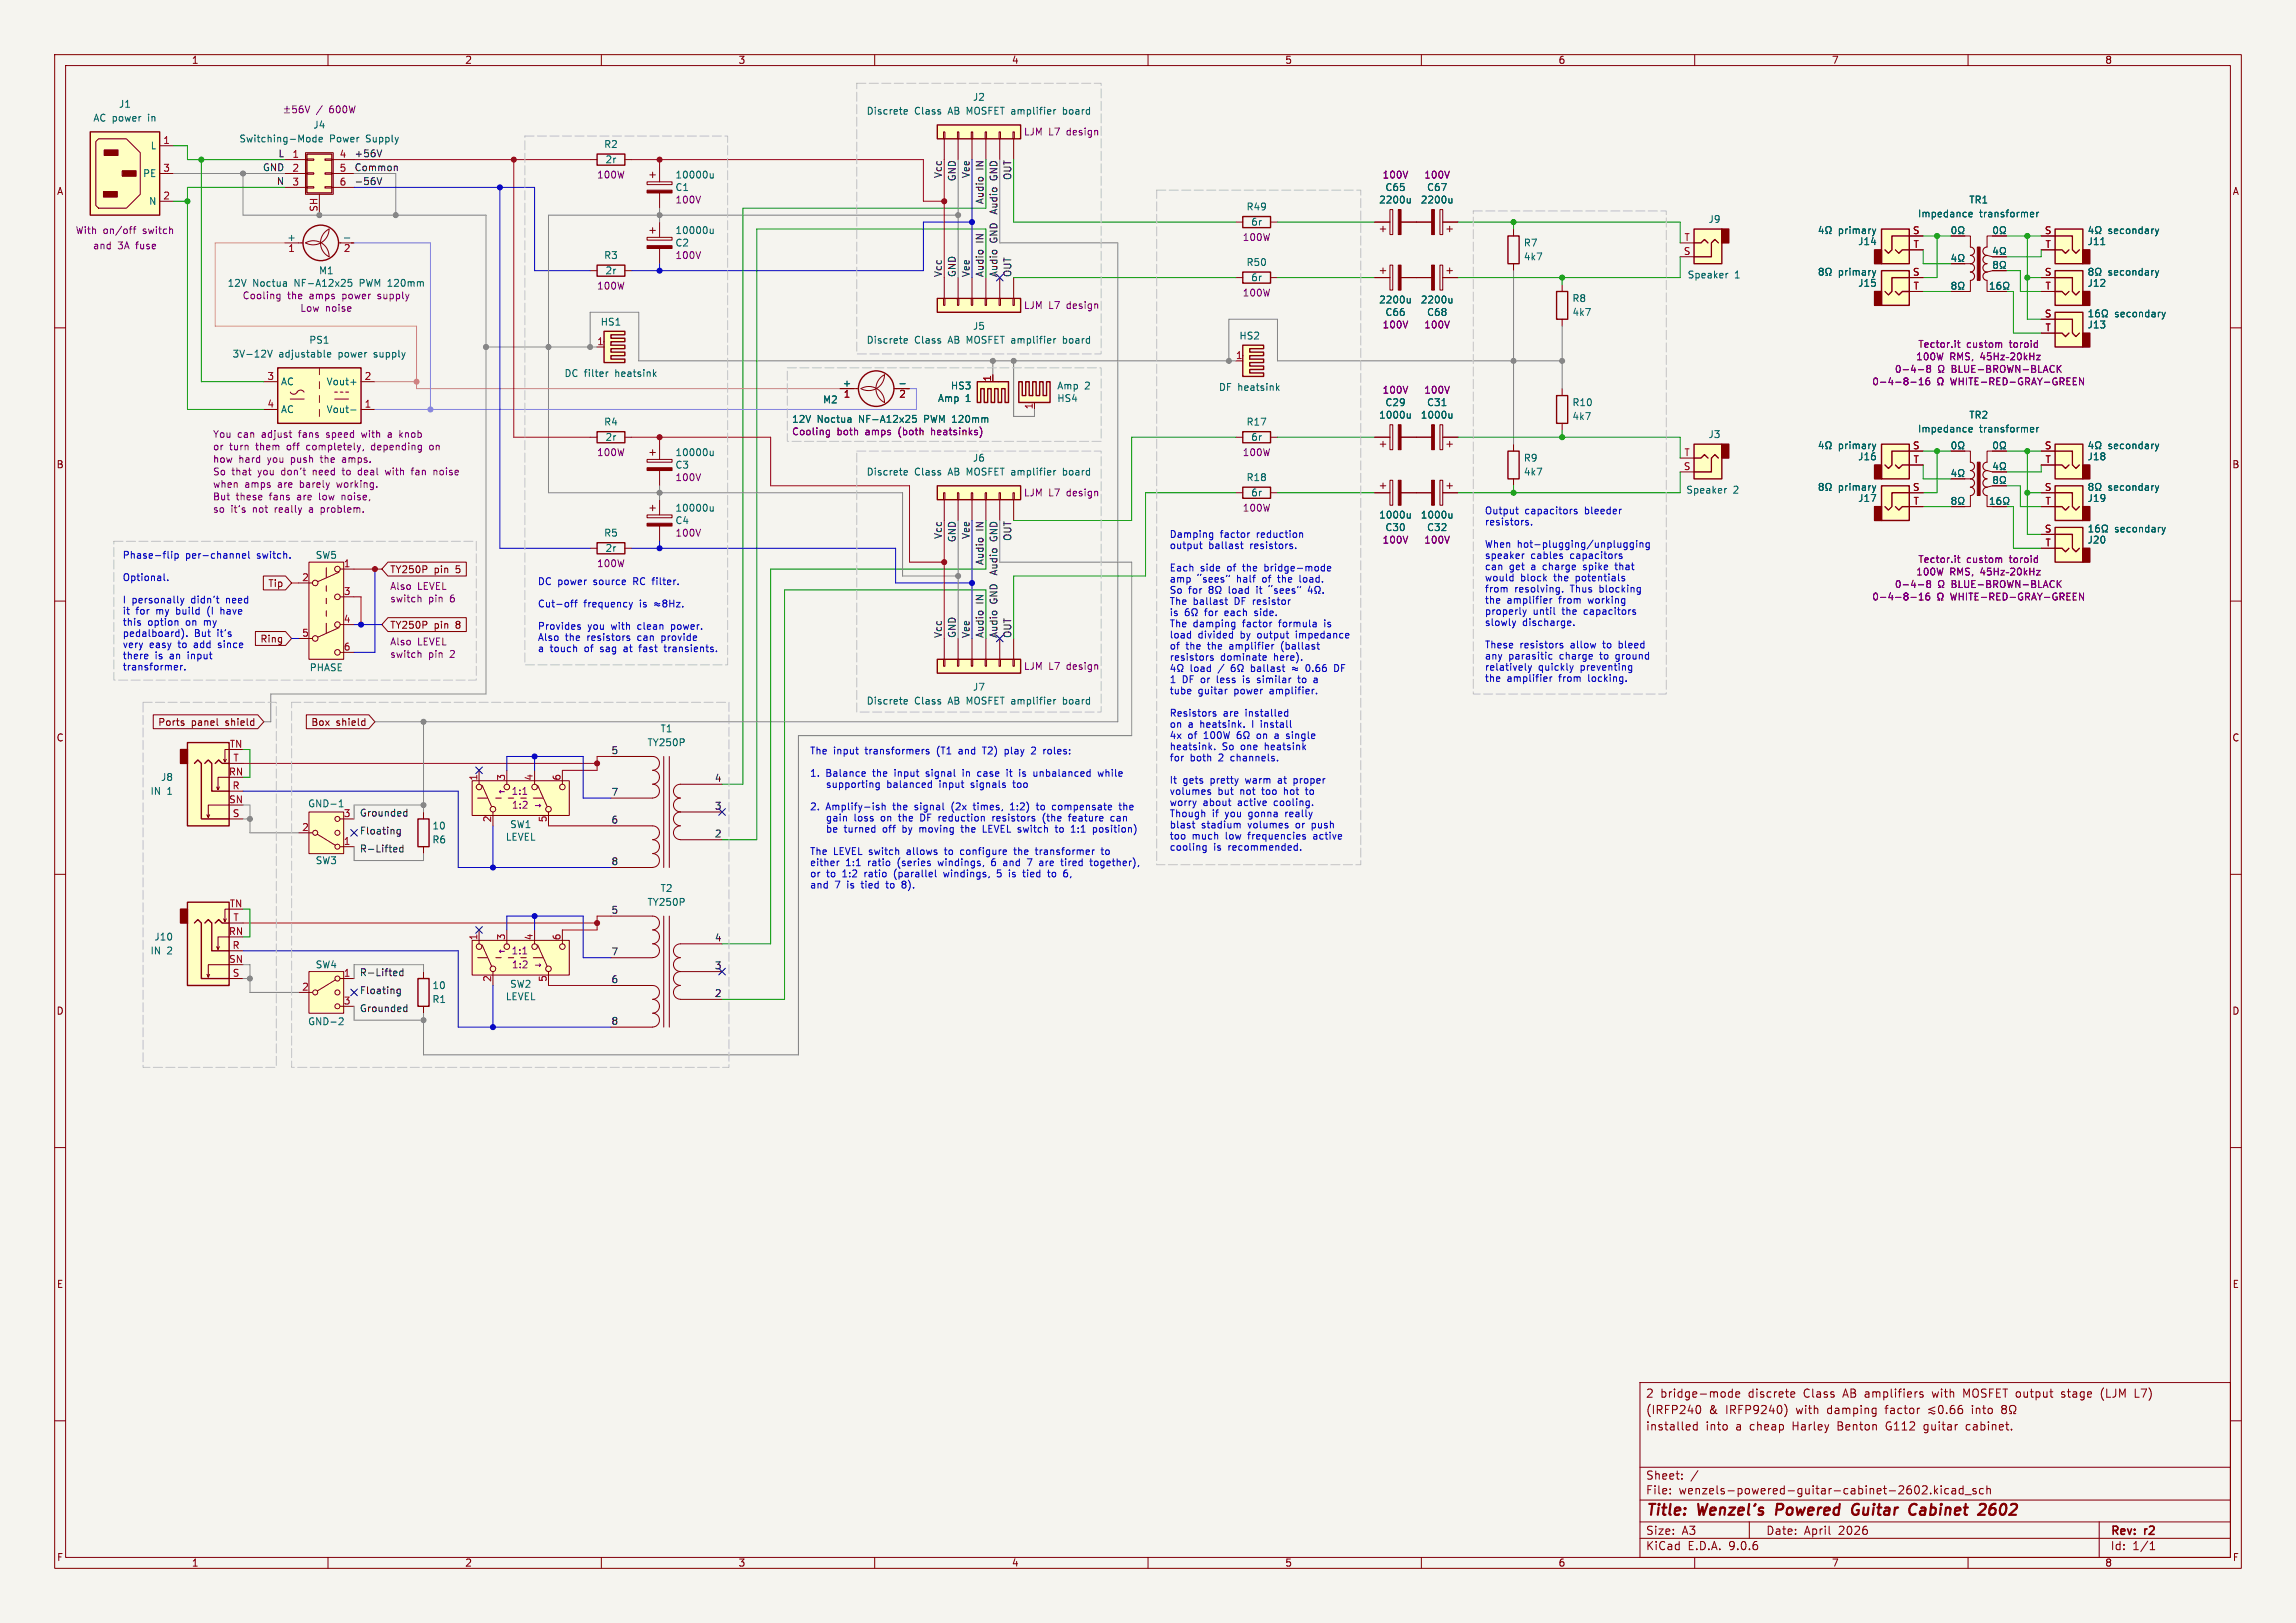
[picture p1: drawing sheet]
<svg xmlns="http://www.w3.org/2000/svg" width="420mm" height="297mm" viewBox="0 0 420 297" stroke-linecap="round" stroke-linejoin="round" font-family="sans-serif">
<defs><g id="words">
<g font-size="2.8" fill="#840000">
<text x="301" y="277.9">Title:</text>
<text x="325.7" y="277.9">Powered</text>
<text x="340.4" y="277.9">Guitar</text>
<text x="351.7" y="277.9">Cabinet</text>
<text x="365.3" y="277.9">2602</text>
</g>
<g font-size="2.1" fill="#840000">
<text x="301" y="256">2</text>
<text x="303.7" y="256">bridge-mode</text>
<text x="319.9" y="256">discrete</text>
<text x="330.1" y="256">Class</text>
<text x="337.5" y="256">AB amplifiers</text>
<text x="354.1" y="256">with</text>
<text x="359.9" y="256">MOSFET output</text>
<text x="378.1" y="256">stage</text>
<text x="385.5" y="256">(LJM</text>
<text x="391.9" y="256">L7)</text>
<text x="301" y="262">installed</text>
<text x="301" y="259">(IRFP240</text>
<text x="312" y="262">into</text>
<text x="312.6" y="259">&amp;</text>
<text x="315.7" y="259">IRFP9240)</text>
<text x="317.6" y="262">a</text>
<text x="320.2" y="262">cheap</text>
<text x="328.2" y="262">Harley</text>
<text x="328.7" y="259">with</text>
<text x="334.5" y="259">damping</text>
<text x="336.6" y="262">Benton</text>
<text x="345.3" y="259">factor</text>
<text x="345.6" y="262">G112</text>
<text x="352.7" y="262">guitar</text>
<text x="360.5" y="262">cabinet.</text>
<text x="361.4" y="259">into</text>
<text x="301" y="273.7">File:</text>
<text x="301" y="271">Sheet:</text>
<text x="307.1" y="273.7">wenzels-powered-guitar-cabinet-2602.kicad_sch</text>
<text x="301" y="281.1">Size:</text>
<text x="307.6" y="281.1">A3</text>
<text x="323" y="281.1">Date:</text>
<text x="330" y="281.1">April</text>
<text x="336.4" y="281.1">2026</text>
<text x="386" y="281.3">Rev:</text>
<text x="392.4" y="281.3">r2</text>
<text x="301" y="283.9">KiCad</text>
<text x="308.7" y="283.9">E.D.A.</text>
<text x="316.3" y="283.9">9.0.6</text>
<text x="386" y="283.9">Id:</text>
<text x="390.1" y="283.9">1/1</text>
</g>
<g font-size="1.8" fill="#840000">
<text x="35" y="11.9">1</text>
<text x="85" y="11.9">2</text>
<text x="135" y="11.9">3</text>
<text x="185" y="11.9">4</text>
<text x="235" y="11.9">5</text>
<text x="285" y="11.9">6</text>
<text x="335" y="11.9">7</text>
<text x="385" y="11.9">8</text>
<text x="10.3" y="35.9">A</text>
<text x="408.3" y="35.9">A</text>
<text x="10.3" y="85.9">B</text>
<text x="408.2" y="85.9">B</text>
<text x="49" y="107.6">Tip</text>
<text x="71.3" y="105.1">TY250P</text>
<text x="79.4" y="105.1">pin</text>
<text x="83.5" y="105.1">5</text>
<text x="47.5" y="117.8">Ring</text>
<text x="71.3" y="115.3">TY250P</text>
<text x="79.4" y="115.3">pin</text>
<text x="83.5" y="115.3">8</text>
<text x="10.3" y="135.9">C</text>
<text x="28.8" y="133">Ports</text>
<text x="35" y="133">panel</text>
<text x="41.3" y="133">shield</text>
<text x="56.8" y="133">Box</text>
<text x="61.5" y="133">shield</text>
<text x="408.2" y="135.9">C</text>
<text x="10.3" y="185.9">D</text>
<text x="408.2" y="185.9">D</text>
<text x="10.3" y="235.9">E</text>
<text x="408.3" y="235.9">E</text>
<text x="10.3" y="285.9">F</text>
<text x="35" y="286.9">1</text>
<text x="85" y="286.9">2</text>
<text x="135" y="286.9">3</text>
<text x="185" y="286.9">4</text>
<text x="235" y="286.9">5</text>
<text x="285" y="286.9">6</text>
<text x="335" y="286.9">7</text>
<text x="385" y="286.9">8</text>
<text x="408.3" y="285.9">F</text>
</g>
<g font-size="1.8" fill="#006464">
<text x="17" y="22.5">AC power</text>
<text x="21.7" y="19.9">J1</text>
<text x="27.2" y="22.5">in</text>
<text x="57.2" y="23.7">J4</text>
<text x="158.4" y="21.2">Discrete</text>
<text x="167.3" y="21.2">Class</text>
<text x="173.6" y="21.2">AB MOSFET amplifier</text>
<text x="177.9" y="18.6">J2</text>
<text x="195.1" y="21.2">board</text>
<text x="27.5" y="27.5">L</text>
<text x="43.7" y="26.3">Switching-Mode</text>
<text x="60.3" y="26.3">Power</text>
<text x="67.1" y="26.3">Supply</text>
<text x="110.4" y="27.3">R2</text>
<text x="26.1" y="32.6">PE</text>
<text x="110.7" y="30.1">2r</text>
<text x="123.5" y="35.2">C1</text>
<text x="123.5" y="32.9">10000u</text>
<text x="253.3" y="35.2">C65</text>
<text x="260.9" y="35.2">C67</text>
<text x="27.2" y="37.7">N</text>
<text x="227.9" y="38.7">R49</text>
<text x="228.8" y="41.5">6r</text>
<text x="252.2" y="37.4">2200u</text>
<text x="259.8" y="37.4">2200u</text>
<text x="312.4" y="41">J9</text>
<text x="350.8" y="40">Impedance</text>
<text x="360.1" y="37.4">TR1</text>
<text x="362.1" y="40">transformer</text>
<text x="52.5" y="44.2">+</text>
<text x="110.4" y="47.6">R3</text>
<text x="123.5" y="45.3">C2</text>
<text x="123.5" y="43">10000u</text>
<text x="278.6" y="45.3">R7</text>
<text x="278.6" y="47.9">4k7</text>
<text x="336.3" y="43">primary</text>
<text x="339.8" y="45.1">J14</text>
<text x="381.8" y="45.1">J11</text>
<text x="385.6" y="43">secondary</text>
<text x="41.5" y="52.7">12V</text>
<text x="46.2" y="52.7">Noctua</text>
<text x="54" y="52.7">NF-A12x25</text>
<text x="58.3" y="50.4">M1</text>
<text x="66.1" y="52.7">PWM 120mm</text>
<text x="110.7" y="50.4">2r</text>
<text x="227.9" y="48.9">R50</text>
<text x="228.8" y="51.7">6r</text>
<text x="308.6" y="51.2">Speaker</text>
<text x="317.3" y="51.2">1</text>
<text x="336.3" y="50.6">primary</text>
<text x="339.8" y="52.7">J15</text>
<text x="381.8" y="52.7">J12</text>
<text x="385.6" y="50.6">secondary</text>
<text x="109.8" y="59.8">HS1</text>
<text x="252.2" y="55.7">2200u</text>
<text x="253.3" y="58">C66</text>
<text x="259.8" y="55.7">2200u</text>
<text x="260.9" y="58">C68</text>
<text x="287.5" y="55.5">R8</text>
<text x="287.5" y="58">4k7</text>
<text x="386.8" y="58.3">secondary</text>
<text x="42.4" y="65.6">3V-12V</text>
<text x="51" y="65.6">adjustable</text>
<text x="56.5" y="63.1">PS1</text>
<text x="62" y="65.6">power</text>
<text x="68.7" y="65.6">supply</text>
<text x="158.4" y="63.1">Discrete</text>
<text x="167.3" y="63.1">Class</text>
<text x="173.6" y="63.1">AB MOSFET amplifier</text>
<text x="177.9" y="60.6">J5</text>
<text x="195.1" y="63.1">board</text>
<text x="226.6" y="62.3">HS2</text>
<text x="381.8" y="60.3">J13</text>
<text x="51.3" y="70.7">AC</text>
<text x="59.6" y="70.7">Vout+</text>
<text x="103.2" y="69.2">DC filter</text>
<text x="112.6" y="69.2">heatsink</text>
<text x="154.1" y="70.9">+</text>
<text x="173.8" y="71.5">HS3</text>
<text x="193.3" y="71.5">Amp</text>
<text x="198.4" y="71.5">2</text>
<text x="222.9" y="71.7">DF heatsink</text>
<text x="51.3" y="75.8">AC</text>
<text x="59.6" y="75.8">Vout-</text>
<text x="144.8" y="77.6">12V</text>
<text x="149.5" y="77.6">Noctua</text>
<text x="150.5" y="74">M2</text>
<text x="157.2" y="77.6">NF-A12x25</text>
<text x="169.3" y="77.6">PWM 120mm</text>
<text x="171.5" y="73.8">Amp</text>
<text x="176.6" y="73.8">1</text>
<text x="193.3" y="73.8">HS4</text>
<text x="252.2" y="76.8">1000u</text>
<text x="253.3" y="74.5">C29</text>
<text x="259.8" y="76.8">1000u</text>
<text x="260.9" y="74.5">C31</text>
<text x="287.5" y="77.1">4k7</text>
<text x="287.5" y="74.5">R10</text>
<text x="360.1" y="76.8">TR2</text>
<text x="110.4" y="78.1">R4</text>
<text x="110.7" y="80.9">2r</text>
<text x="123.5" y="83.7">10000u</text>
<text x="227.9" y="78.1">R17</text>
<text x="228.8" y="80.9">6r</text>
<text x="312.4" y="80.4">J3</text>
<text x="336.3" y="82.4">primary</text>
<text x="350.8" y="79.3">Impedance</text>
<text x="362.1" y="79.3">transformer</text>
<text x="385.6" y="82.4">secondary</text>
<text x="123.5" y="86">C3</text>
<text x="158.4" y="87.2">Discrete</text>
<text x="167.3" y="87.2">Class</text>
<text x="173.6" y="87.2">AB MOSFET amplifier</text>
<text x="177.9" y="84.7">J6</text>
<text x="195.1" y="87.2">board</text>
<text x="227.9" y="88.2">R18</text>
<text x="278.6" y="84.7">R9</text>
<text x="278.6" y="87.2">4k7</text>
<text x="339.8" y="84.4">J16</text>
<text x="381.8" y="84.4">J18</text>
<text x="123.5" y="93.8">10000u</text>
<text x="228.8" y="91">6r</text>
<text x="252.2" y="95.1">1000u</text>
<text x="259.8" y="95.1">1000u</text>
<text x="308.4" y="90.5">Speaker</text>
<text x="317" y="90.5">2</text>
<text x="336.3" y="90">primary</text>
<text x="339.8" y="92">J17</text>
<text x="381.8" y="92">J19</text>
<text x="385.6" y="90">secondary</text>
<text x="110.4" y="98.4">R5</text>
<text x="110.7" y="101.2">2r</text>
<text x="123.5" y="96.1">C4</text>
<text x="253.3" y="97.4">C30</text>
<text x="260.9" y="97.4">C32</text>
<text x="381.8" y="99.7">J20</text>
<text x="386.8" y="97.6">secondary</text>
<text x="57.7" y="102.5">SW5</text>
<text x="56.6" y="123">PHASE</text>
<text x="158.4" y="129.1">Discrete</text>
<text x="167.3" y="129.1">Class</text>
<text x="173.6" y="129.1">AB MOSFET amplifier</text>
<text x="177.9" y="126.6">J7</text>
<text x="195.1" y="129.1">board</text>
<text x="118.3" y="136.8">TY250P</text>
<text x="120.7" y="134.2">T1</text>
<text x="29.4" y="143.1">J8</text>
<text x="27.4" y="145.6">IN</text>
<text x="30.5" y="145.6">1</text>
<text x="56.3" y="147.9">GND-1</text>
<text x="79" y="154.5">R6</text>
<text x="79" y="152">10</text>
<text x="92.4" y="154">LEVEL</text>
<text x="93.2" y="151.7">SW1</text>
<text x="57.7" y="158.3">SW3</text>
<text x="118.3" y="166">TY250P</text>
<text x="120.7" y="163.4">T2</text>
<text x="28.2" y="172.3">J10</text>
<text x="27.4" y="174.9">IN</text>
<text x="30.5" y="174.9">2</text>
<text x="57.7" y="177.4">SW4</text>
<text x="79" y="183.7">R1</text>
<text x="79" y="181.2">10</text>
<text x="92.4" y="183.2">LEVEL</text>
<text x="93.2" y="180.9">SW2</text>
<text x="56.3" y="187.8">GND-2</text>
</g>
<g font-size="1.8" fill="#840084">
<text x="57.9" y="20.9">/</text>
<text x="187.2" y="25">LJM</text>
<text x="191.8" y="25">L7</text>
<text x="195.2" y="25">design</text>
<text x="109.1" y="32.9">100W</text>
<text x="252.8" y="32.9">100V</text>
<text x="260.4" y="32.9">100V</text>
<text x="123.5" y="37.4">100V</text>
<text x="13.7" y="43">With</text>
<text x="16.9" y="45.8">and</text>
<text x="18.8" y="43">on/off</text>
<text x="21.5" y="45.8">3A</text>
<text x="25" y="45.8">fuse</text>
<text x="26.2" y="43">switch</text>
<text x="123.5" y="47.6">100V</text>
<text x="227.2" y="44.3">100W</text>
<text x="109.1" y="53.2">100W</text>
<text x="44.3" y="55">Cooling</text>
<text x="52.6" y="55">the</text>
<text x="54.8" y="57.3">Low</text>
<text x="56.7" y="55">amps</text>
<text x="59.5" y="57.3">noise</text>
<text x="62.9" y="55">power</text>
<text x="69.6" y="55">supply</text>
<text x="187.2" y="56.7">LJM</text>
<text x="191.8" y="56.7">L7</text>
<text x="195.2" y="56.7">design</text>
<text x="227.2" y="54.5">100W</text>
<text x="252.8" y="60.3">100V</text>
<text x="260.4" y="60.3">100V</text>
<text x="350.8" y="63.9">Tector.it</text>
<text x="359.7" y="63.9">custom</text>
<text x="367.7" y="63.9">toroid</text>
<text x="342.4" y="70.7">0-4-8-16</text>
<text x="346.5" y="68.4">0-4-8</text>
<text x="350.4" y="66.1">100W</text>
<text x="354.3" y="70.7">þÿ!&amp;</text>
<text x="354.5" y="68.4">þÿ!&amp;</text>
<text x="356.7" y="66.1">RMS,</text>
<text x="356.9" y="70.7">WHITE-RED-GRAY-GREEN</text>
<text x="357.1" y="68.4">BLUE-BROWN-BLACK</text>
<text x="252.8" y="72.2">100V</text>
<text x="260.4" y="72.2">100V</text>
<text x="38.9" y="82.6">or</text>
<text x="38.9" y="80.3">You</text>
<text x="42" y="82.6">turn</text>
<text x="43.4" y="80.3">can</text>
<text x="47" y="82.6">them</text>
<text x="48" y="80.3">adjust</text>
<text x="52.8" y="82.6">off</text>
<text x="55" y="80.3">fans</text>
<text x="56.6" y="82.6">completely,</text>
<text x="60.2" y="80.3">speed</text>
<text x="66.9" y="80.3">with</text>
<text x="68.6" y="82.6">depending</text>
<text x="74.2" y="80.3">knob</text>
<text x="79.5" y="82.6">on</text>
<text x="109.1" y="83.7">100W</text>
<text x="144.8" y="79.9">Cooling</text>
<text x="153.1" y="79.9">both</text>
<text x="158.4" y="79.9">amps</text>
<text x="164.6" y="79.9">(both</text>
<text x="170.8" y="79.9">heatsinks)</text>
<text x="227.2" y="83.7">100W</text>
<text x="38.9" y="84.9">how</text>
<text x="38.9" y="87.2">So</text>
<text x="38.9" y="89.5">when</text>
<text x="42.4" y="87.2">that</text>
<text x="43.7" y="84.9">hard</text>
<text x="44.8" y="89.5">amps</text>
<text x="47.3" y="87.2">you</text>
<text x="49.1" y="84.9">you</text>
<text x="50.9" y="89.5">are</text>
<text x="53.5" y="84.9">push</text>
<text x="55.1" y="89.5">barely</text>
<text x="57.7" y="87.2">need</text>
<text x="59.2" y="84.9">the</text>
<text x="62.1" y="89.5">working.</text>
<text x="63.3" y="84.9">amps.</text>
<text x="63.4" y="87.2">to</text>
<text x="66.4" y="87.2">deal</text>
<text x="71.6" y="87.2">with</text>
<text x="76.6" y="87.2">fan</text>
<text x="80.8" y="87.2">noise</text>
<text x="123.5" y="88.2">100V</text>
<text x="38.9" y="91.8">But</text>
<text x="38.9" y="94">so</text>
<text x="43.2" y="91.8">these</text>
<text x="46.4" y="94">not</text>
<text x="49.4" y="91.8">fans</text>
<text x="50.5" y="94">really</text>
<text x="54.7" y="91.8">are</text>
<text x="57" y="94">a</text>
<text x="58.9" y="91.8">low</text>
<text x="59.4" y="94">problem.</text>
<text x="63.2" y="91.8">noise,</text>
<text x="187.2" y="91">LJM</text>
<text x="191.8" y="91">L7</text>
<text x="195.2" y="91">design</text>
<text x="227.2" y="93.8">100W</text>
<text x="123.5" y="98.4">100V</text>
<text x="252.8" y="99.7">100V</text>
<text x="260.4" y="99.7">100V</text>
<text x="109.1" y="104">100W</text>
<text x="346.5" y="107.8">0-4-8</text>
<text x="350.4" y="105.5">100W</text>
<text x="350.8" y="103.2">Tector.it</text>
<text x="354.5" y="107.8">þÿ!&amp;</text>
<text x="356.7" y="105.5">RMS,</text>
<text x="357.1" y="107.8">BLUE-BROWN-BLACK</text>
<text x="359.7" y="103.2">custom</text>
<text x="367.7" y="103.2">toroid</text>
<text x="71.3" y="108.1">Also</text>
<text x="71.3" y="110.4">switch</text>
<text x="76.4" y="108.1">LEVEL</text>
<text x="78.4" y="110.4">pin</text>
<text x="82.4" y="110.4">6</text>
<text x="342.4" y="110.1">0-4-8-16</text>
<text x="354.3" y="110.1">þÿ!&amp;</text>
<text x="356.9" y="110.1">WHITE-RED-GRAY-GREEN</text>
<text x="71.3" y="118.3">Also</text>
<text x="76.4" y="118.3">LEVEL</text>
<text x="71.3" y="120.6">switch</text>
<text x="78.4" y="120.6">pin</text>
<text x="82.4" y="120.6">2</text>
<text x="187.2" y="122.8">LJM</text>
<text x="191.8" y="122.8">L7</text>
<text x="195.2" y="122.8">design</text>
<text x="90.9" y="145.6">þÿ!•1:1</text>
<text x="93.5" y="148.2">1:2</text>
<text x="97.7" y="148.2">þÿ!’</text>
<text x="90.9" y="174.9">þÿ!•1:1</text>
<text x="93.5" y="177.4">1:2</text>
<text x="97.7" y="177.4">þÿ!’</text>
</g>
<g font-size="1.8" fill="#a90000">
<text x="29.8" y="26.4">1</text>
<text x="53.4" y="29">1</text>
<text x="62" y="29">4</text>
<text x="29.8" y="31.5">3</text>
<text x="53.4" y="31.5">2</text>
<text x="53.4" y="34">3</text>
<text x="62" y="31.5">5</text>
<text x="62" y="34">6</text>
<text x="29.8" y="36.6">2</text>
<text x="58.2" y="38.8" transform="rotate(-90 58.2 38.8)">SH</text>
<text x="52.6" y="46.4">1</text>
<text x="62.8" y="46.4">2</text>
<text x="307.9" y="46.7">S</text>
<text x="308" y="44.2">T</text>
<text x="349.8" y="42.9">S</text>
<text x="349.9" y="45.5">T</text>
<text x="373.9" y="42.9">S</text>
<text x="374.1" y="45.5">T</text>
<text x="349.8" y="50.5">S</text>
<text x="349.9" y="53.1">T</text>
<text x="373.9" y="50.5">S</text>
<text x="374.1" y="53.1">T</text>
<text x="373.9" y="58.2">S</text>
<text x="109.1" y="63.2">1</text>
<text x="226" y="65.8">1</text>
<text x="374.1" y="60.7">T</text>
<text x="48.8" y="69.6">3</text>
<text x="66.6" y="69.6">2</text>
<text x="181.4" y="69.9" transform="rotate(-90 181.4 69.9)">1</text>
<text x="48.8" y="74.7">4</text>
<text x="66.6" y="74.7">1</text>
<text x="154.2" y="73.1">1</text>
<text x="164.4" y="73.1">2</text>
<text x="189" y="75" transform="rotate(-90 189 75)">1</text>
<text x="308" y="83.6">T</text>
<text x="349.8" y="82.3">S</text>
<text x="373.9" y="82.3">S</text>
<text x="307.9" y="86.1">S</text>
<text x="349.8" y="89.9">S</text>
<text x="349.9" y="84.8">T</text>
<text x="373.9" y="89.9">S</text>
<text x="374.1" y="84.8">T</text>
<text x="349.9" y="92.5">T</text>
<text x="374.1" y="92.5">T</text>
<text x="373.9" y="97.5">S</text>
<text x="374.1" y="100.1">T</text>
<text x="55.2" y="106.4">2</text>
<text x="62.8" y="103.9">1</text>
<text x="62.8" y="109">3</text>
<text x="55.2" y="116.6">5</text>
<text x="62.8" y="114">4</text>
<text x="62.8" y="119.1">6</text>
<text x="41.9" y="136.9">TN</text>
<text x="41.8" y="142">RN</text>
<text x="42.6" y="139.4">T</text>
<text x="87.4" y="142.9" transform="rotate(-90 87.4 142.9)">1</text>
<text x="92.5" y="142.9" transform="rotate(-90 92.5 142.9)">3</text>
<text x="97.5" y="142.9" transform="rotate(-90 97.5 142.9)">4</text>
<text x="102.6" y="142.9" transform="rotate(-90 102.6 142.9)">6</text>
<text x="41.8" y="147.1">SN</text>
<text x="42.4" y="144.5">R</text>
<text x="42.5" y="149.6">S</text>
<text x="62.8" y="149.6">3</text>
<text x="55.2" y="152.1">2</text>
<text x="62.8" y="154.7">1</text>
<text x="89.9" y="150.6" transform="rotate(-90 89.9 150.6)">2</text>
<text x="100.1" y="150.6" transform="rotate(-90 100.1 150.6)">5</text>
<text x="41.9" y="166.1">TN</text>
<text x="41.8" y="171.2">RN</text>
<text x="42.4" y="173.7">R</text>
<text x="42.6" y="168.7">T</text>
<text x="87.4" y="172.2" transform="rotate(-90 87.4 172.2)">1</text>
<text x="92.5" y="172.2" transform="rotate(-90 92.5 172.2)">3</text>
<text x="97.5" y="172.2" transform="rotate(-90 97.5 172.2)">4</text>
<text x="102.6" y="172.2" transform="rotate(-90 102.6 172.2)">6</text>
<text x="41.8" y="176.3">SN</text>
<text x="42.5" y="178.8">S</text>
<text x="62.8" y="178.8">1</text>
<text x="89.9" y="179.8" transform="rotate(-90 89.9 179.8)">2</text>
<text x="100.1" y="179.8" transform="rotate(-90 100.1 179.8)">5</text>
<text x="55.2" y="181.4">2</text>
<text x="62.8" y="183.9">3</text>
</g>
<g font-size="1.8" fill="#0f0f0f">
<text x="50.8" y="28.9">L</text>
<text x="64.8" y="28.9">+56V</text>
<text x="48" y="31.4">GND</text>
<text x="50.5" y="33.9">N</text>
<text x="64.8" y="31.4">Common</text>
<text x="64.8" y="33.9">-56V</text>
<text x="172.4" y="32.7" transform="rotate(-90 172.4 32.7)">Vcc</text>
<text x="174.9" y="33.3" transform="rotate(-90 174.9 33.3)">GND</text>
<text x="177.5" y="32.7" transform="rotate(-90 177.5 32.7)">Vee</text>
<text x="180" y="31.1" transform="rotate(-90 180 31.1)">IN</text>
<text x="182.5" y="33.1" transform="rotate(-90 182.5 33.1)">GND</text>
<text x="185.1" y="33" transform="rotate(-90 185.1 33)">OUT</text>
<text x="180" y="37.5" transform="rotate(-90 180 37.5)">Audio</text>
<text x="180" y="44.5" transform="rotate(-90 180 44.5)">IN</text>
<text x="182.5" y="44.5" transform="rotate(-90 182.5 44.5)">GND Audio</text>
<text x="172.4" y="50.8" transform="rotate(-90 172.4 50.8)">Vcc</text>
<text x="174.9" y="50.8" transform="rotate(-90 174.9 50.8)">GND</text>
<text x="177.5" y="50.8" transform="rotate(-90 177.5 50.8)">Vee</text>
<text x="180" y="50.8" transform="rotate(-90 180 50.8)">Audio</text>
<text x="182.5" y="50.8" transform="rotate(-90 182.5 50.8)">Audio</text>
<text x="185.1" y="50.8" transform="rotate(-90 185.1 50.8)">OUT</text>
<text x="172.4" y="98.7" transform="rotate(-90 172.4 98.7)">Vcc</text>
<text x="174.9" y="99.3" transform="rotate(-90 174.9 99.3)">GND</text>
<text x="177.5" y="98.7" transform="rotate(-90 177.5 98.7)">Vee</text>
<text x="180" y="97.2" transform="rotate(-90 180 97.2)">IN</text>
<text x="182.5" y="99.1" transform="rotate(-90 182.5 99.1)">GND</text>
<text x="185.1" y="99.1" transform="rotate(-90 185.1 99.1)">OUT</text>
<text x="180" y="103.5" transform="rotate(-90 180 103.5)">Audio</text>
<text x="180" y="110.5" transform="rotate(-90 180 110.5)">IN</text>
<text x="182.5" y="110.5" transform="rotate(-90 182.5 110.5)">GND Audio</text>
<text x="172.4" y="116.8" transform="rotate(-90 172.4 116.8)">Vcc</text>
<text x="174.9" y="116.8" transform="rotate(-90 174.9 116.8)">GND</text>
<text x="177.5" y="116.8" transform="rotate(-90 177.5 116.8)">Vee</text>
<text x="180" y="116.8" transform="rotate(-90 180 116.8)">Audio</text>
<text x="182.5" y="116.8" transform="rotate(-90 182.5 116.8)">Audio</text>
<text x="185.1" y="116.8" transform="rotate(-90 185.1 116.8)">OUT</text>
<text x="111.8" y="138.1">5</text>
<text x="130.7" y="143.2">4</text>
<text x="65.9" y="149.5">Grounded</text>
<text x="111.8" y="145.7">7</text>
<text x="130.7" y="148.2">3</text>
<text x="65.9" y="152.9">Floating</text>
<text x="111.8" y="150.8">6</text>
<text x="130.7" y="153.3">2</text>
<text x="65.9" y="156.3">R-Lifted</text>
<text x="111.8" y="158.4">8</text>
<text x="111.8" y="167.3">5</text>
<text x="130.7" y="172.4">4</text>
<text x="65.9" y="178.7">R-Lifted</text>
<text x="111.8" y="174.9">7</text>
<text x="111.8" y="180">6</text>
<text x="130.7" y="177.5">3</text>
<text x="65.9" y="182.1">Floating</text>
<text x="65.9" y="185.5">Grounded</text>
<text x="130.7" y="182.5">2</text>
<text x="111.8" y="187.6">8</text>
</g>
<g font-size="1.8" fill="#0000c2">
<text x="271.5" y="94.4">Output</text>
<text x="278.9" y="94.4">capacitors</text>
<text x="290" y="94.4">bleeder</text>
<text x="213.9" y="98.8">Damping</text>
<text x="213.9" y="100.8">output</text>
<text x="221.1" y="100.8">ballast</text>
<text x="223.2" y="98.8">factor</text>
<text x="228.8" y="100.8">resistors.</text>
<text x="230" y="98.8">reduction</text>
<text x="271.5" y="96.5">resistors.</text>
<text x="271.5" y="100.6">When</text>
<text x="277.5" y="100.6">hot-plugging/unplugging</text>
<text x="22.4" y="102.6">Phase-flip</text>
<text x="22.4" y="106.7">Optional.</text>
<text x="33.9" y="102.6">per-channel</text>
<text x="47.1" y="102.6">switch.</text>
<text x="98.3" y="107.4">DC power</text>
<text x="108.7" y="107.4">source</text>
<text x="116.1" y="107.4">RC filter.</text>
<text x="213.9" y="104.9">Each</text>
<text x="213.9" y="106.9">amp</text>
<text x="219.6" y="104.9">side</text>
<text x="224.6" y="104.9">of</text>
<text x="226.4" y="106.9">half</text>
<text x="227.7" y="104.9">the</text>
<text x="231.2" y="106.9">of</text>
<text x="231.8" y="104.9">bridge-mode</text>
<text x="234.3" y="106.9">the</text>
<text x="238.4" y="106.9">load.</text>
<text x="271.5" y="102.6">speaker</text>
<text x="271.5" y="104.7">can</text>
<text x="271.5" y="106.7">would</text>
<text x="276.1" y="104.7">get</text>
<text x="278.1" y="106.7">block</text>
<text x="280" y="102.6">cables</text>
<text x="280.2" y="104.7">a</text>
<text x="282.5" y="104.7">charge</text>
<text x="284.4" y="106.7">the</text>
<text x="287.4" y="102.6">capacitors</text>
<text x="288.5" y="106.7">potentials</text>
<text x="290.1" y="104.7">spike</text>
<text x="296.2" y="104.7">that</text>
<text x="22.4" y="110.7">I</text>
<text x="22.4" y="112.8">it</text>
<text x="24.1" y="110.7">personally</text>
<text x="24.9" y="112.8">for</text>
<text x="28.7" y="112.8">my</text>
<text x="32.5" y="112.8">build</text>
<text x="38.4" y="112.8">(I</text>
<text x="41" y="112.8">have</text>
<text x="41.6" y="110.7">need</text>
<text x="98.3" y="111.5">Cut-off</text>
<text x="106.8" y="111.5">frequency</text>
<text x="117.1" y="111.5">is</text>
<text x="213.9" y="109">So</text>
<text x="213.9" y="111">The</text>
<text x="213.9" y="113.1">is</text>
<text x="217.4" y="109">for</text>
<text x="218.2" y="111">ballast</text>
<text x="220.5" y="113.1">for</text>
<text x="224.3" y="113.1">each</text>
<text x="225.1" y="109">load</text>
<text x="225.9" y="111">DF resistor</text>
<text x="230" y="113.1">side.</text>
<text x="230.3" y="109">it</text>
<text x="271.5" y="108.8">from</text>
<text x="271.5" y="110.8">the</text>
<text x="271.5" y="112.8">properly</text>
<text x="275.7" y="110.8">amplifier</text>
<text x="277.1" y="108.8">resolving.</text>
<text x="280.4" y="112.8">until</text>
<text x="285.3" y="110.8">from</text>
<text x="285.9" y="112.8">the</text>
<text x="287.4" y="108.8">Thus</text>
<text x="290" y="112.8">capacitors</text>
<text x="290.8" y="110.8">working</text>
<text x="292.9" y="108.8">blocking</text>
<text x="22.4" y="114.8">this</text>
<text x="22.4" y="116.9">pedalboard).</text>
<text x="22.4" y="118.9">very</text>
<text x="27" y="114.8">option</text>
<text x="27.3" y="118.9">easy</text>
<text x="32.7" y="118.9">to</text>
<text x="34.1" y="114.8">on</text>
<text x="35.6" y="116.9">But</text>
<text x="35.8" y="118.9">add</text>
<text x="37.6" y="114.8">my</text>
<text x="40.4" y="118.9">since</text>
<text x="98.3" y="115.6">Provides</text>
<text x="98.3" y="117.6">Also</text>
<text x="98.3" y="119.7">a</text>
<text x="100.6" y="119.7">touch</text>
<text x="103.4" y="117.6">the</text>
<text x="107" y="119.7">of</text>
<text x="107.5" y="115.6">you</text>
<text x="107.5" y="117.6">resistors</text>
<text x="110.1" y="119.7">sag</text>
<text x="111.9" y="115.6">with</text>
<text x="114.6" y="119.7">at</text>
<text x="116.9" y="115.6">clean</text>
<text x="116.9" y="117.6">can</text>
<text x="117.6" y="119.7">fast</text>
<text x="121.5" y="117.6">provide</text>
<text x="122.4" y="119.7">transients.</text>
<text x="123.2" y="115.6">power.</text>
<text x="213.9" y="115.1">The</text>
<text x="213.9" y="117.2">load</text>
<text x="213.9" y="119.2">of</text>
<text x="216.9" y="119.2">the</text>
<text x="218.2" y="115.1">damping</text>
<text x="219.2" y="117.2">divided</text>
<text x="221" y="119.2">the</text>
<text x="225.2" y="119.2">amplifier</text>
<text x="227" y="117.2">by</text>
<text x="227.5" y="115.1">factor</text>
<text x="230.3" y="117.2">output</text>
<text x="234.3" y="115.1">formula</text>
<text x="234.8" y="119.2">(ballast</text>
<text x="237.5" y="117.2">impedance</text>
<text x="242.7" y="115.1">is</text>
<text x="271.5" y="114.9">slowly</text>
<text x="271.5" y="119">These</text>
<text x="278" y="119">resistors</text>
<text x="278.5" y="114.9">discharge.</text>
<text x="287.4" y="119">allow</text>
<text x="293.5" y="119">to</text>
<text x="296.6" y="119">bleed</text>
<text x="22.4" y="121">there</text>
<text x="22.4" y="123">transformer.</text>
<text x="28.4" y="121">is</text>
<text x="31.2" y="121">an</text>
<text x="34.6" y="121">input</text>
<text x="213.9" y="121.2">resistors</text>
<text x="213.9" y="125.3">1</text>
<text x="216.2" y="125.3">DF or</text>
<text x="217.7" y="123.3">load</text>
<text x="222.9" y="125.3">less</text>
<text x="223" y="123.3">/</text>
<text x="223.3" y="121.2">dominate</text>
<text x="227.9" y="125.3">is</text>
<text x="229.3" y="123.3">ballast</text>
<text x="230.7" y="125.3">similar</text>
<text x="233.1" y="121.2">here).</text>
<text x="237" y="123.3">þÿ&quot;H</text>
<text x="238.4" y="125.3">to</text>
<text x="239.8" y="123.3">0.66</text>
<text x="245.2" y="123.3">DF</text>
<text x="271.5" y="121">any</text>
<text x="271.5" y="123.1">relatively</text>
<text x="271.5" y="125.1">the</text>
<text x="275.7" y="125.1">amplifier</text>
<text x="276" y="121">parasitic</text>
<text x="281.4" y="123.1">quickly</text>
<text x="285.3" y="125.1">from</text>
<text x="285.4" y="121">charge</text>
<text x="289.2" y="123.1">preventing</text>
<text x="290.8" y="125.1">locking.</text>
<text x="293" y="121">to</text>
<text x="296" y="121">ground</text>
<text x="213.9" y="127.4">tube</text>
<text x="213.9" y="131.5">Resistors</text>
<text x="219.2" y="127.4">guitar</text>
<text x="223.7" y="131.5">are</text>
<text x="225.9" y="127.4">power</text>
<text x="227.9" y="131.5">installed</text>
<text x="232.6" y="127.4">amplifier.</text>
<text x="213.9" y="133.5">on</text>
<text x="213.9" y="135.6">4x</text>
<text x="213.9" y="137.6">heatsink.</text>
<text x="217.3" y="135.6">of</text>
<text x="217.3" y="133.5">a</text>
<text x="219.7" y="133.5">heatsink.</text>
<text x="220.3" y="135.6">100W</text>
<text x="223.6" y="137.6">So</text>
<text x="227.1" y="137.6">one</text>
<text x="229.4" y="133.5">I</text>
<text x="230.4" y="135.6">on</text>
<text x="231.1" y="133.5">install</text>
<text x="231.7" y="137.6">heatsink</text>
<text x="233.9" y="135.6">a</text>
<text x="236.2" y="135.6">single</text>
<text x="148.1" y="138.4">The</text>
<text x="148.1" y="142.5">1.</text>
<text x="151.1" y="142.5">Balance</text>
<text x="152.5" y="138.4">input</text>
<text x="158.4" y="138.4">transformers</text>
<text x="159.8" y="142.5">the</text>
<text x="163.9" y="142.5">input</text>
<text x="169.9" y="142.5">signal</text>
<text x="171.7" y="138.4">(T1</text>
<text x="175.9" y="138.4">and</text>
<text x="176.8" y="142.5">in</text>
<text x="179.7" y="142.5">case</text>
<text x="180.5" y="138.4">T2)</text>
<text x="184.7" y="138.4">play</text>
<text x="185.2" y="142.5">it</text>
<text x="187.7" y="142.5">is</text>
<text x="189.8" y="138.4">2</text>
<text x="190.6" y="142.5">unbalanced</text>
<text x="192.2" y="138.4">roles:</text>
<text x="202.6" y="142.5">while</text>
<text x="213.9" y="139.7">for</text>
<text x="213.9" y="143.7">It</text>
<text x="216.4" y="143.7">gets</text>
<text x="217.7" y="139.7">both</text>
<text x="221.5" y="143.7">pretty</text>
<text x="223" y="139.7">2</text>
<text x="225.4" y="139.7">channels.</text>
<text x="228.1" y="143.7">warm</text>
<text x="234.3" y="143.7">at</text>
<text x="237.3" y="143.7">proper</text>
<text x="148.1" y="148.6">2.</text>
<text x="151.1" y="148.6">Amplify-ish</text>
<text x="151.6" y="144.5">supporting</text>
<text x="162.8" y="144.5">balanced</text>
<text x="163.5" y="148.6">the</text>
<text x="167.6" y="148.6">signal</text>
<text x="172.6" y="144.5">input</text>
<text x="174.5" y="148.6">(2x</text>
<text x="178.5" y="144.5">signals</text>
<text x="178.8" y="148.6">times,</text>
<text x="185.7" y="148.6">1:2)</text>
<text x="186.5" y="144.5">too</text>
<text x="190.7" y="148.6">to</text>
<text x="193.8" y="148.6">compensate</text>
<text x="206.3" y="148.6">the</text>
<text x="213.9" y="145.8">volumes</text>
<text x="213.9" y="147.8">worry</text>
<text x="213.9" y="149.9">Though</text>
<text x="220.1" y="147.8">about</text>
<text x="221.8" y="149.9">if</text>
<text x="222.8" y="145.8">but</text>
<text x="224.3" y="149.9">you</text>
<text x="226.6" y="147.8">active</text>
<text x="227" y="145.8">not</text>
<text x="228.7" y="149.9">gonna</text>
<text x="231.2" y="145.8">too</text>
<text x="233.3" y="147.8">cooling.</text>
<text x="235.4" y="145.8">hot</text>
<text x="235.6" y="149.9">really</text>
<text x="239.6" y="145.8">to</text>
<text x="151.6" y="150.7">gain</text>
<text x="151.6" y="152.7">be</text>
<text x="155" y="152.7">turned</text>
<text x="156.8" y="150.7">loss</text>
<text x="161.9" y="150.7">on</text>
<text x="162.2" y="152.7">off</text>
<text x="165.3" y="150.7">the</text>
<text x="166" y="152.7">by</text>
<text x="169.3" y="152.7">moving</text>
<text x="169.5" y="150.7">DF reduction</text>
<text x="177.2" y="152.7">the</text>
<text x="181.3" y="152.7">LEVEL switch</text>
<text x="183.1" y="150.7">resistors</text>
<text x="192.4" y="150.7">(the</text>
<text x="195" y="152.7">to</text>
<text x="197.4" y="150.7">feature</text>
<text x="198.1" y="152.7">1:1</text>
<text x="202.2" y="152.7">position)</text>
<text x="205.3" y="150.7">can</text>
<text x="213.9" y="151.9">blast</text>
<text x="213.9" y="154">too</text>
<text x="218.1" y="154">much</text>
<text x="219.8" y="151.9">stadium</text>
<text x="224.3" y="154">low</text>
<text x="228.4" y="151.9">volumes</text>
<text x="228.6" y="154">frequencies</text>
<text x="237.3" y="151.9">or</text>
<text x="240.4" y="151.9">push</text>
<text x="240.7" y="154">active</text>
<text x="148.1" y="156.8">The</text>
<text x="148.1" y="158.8">either</text>
<text x="148.1" y="160.9">or</text>
<text x="151.2" y="160.9">to</text>
<text x="152.5" y="156.8">LEVEL switch</text>
<text x="154.2" y="160.9">1:2</text>
<text x="154.7" y="158.8">1:1</text>
<text x="158.4" y="160.9">ratio</text>
<text x="158.9" y="158.8">ratio</text>
<text x="164" y="160.9">(parallel</text>
<text x="164.5" y="158.8">(series</text>
<text x="166.2" y="156.8">allows</text>
<text x="172.1" y="158.8">windings,</text>
<text x="173.3" y="156.8">to</text>
<text x="173.3" y="160.9">windings,</text>
<text x="176.4" y="156.8">configure</text>
<text x="182.1" y="158.8">6</text>
<text x="183.3" y="160.9">5</text>
<text x="184.4" y="158.8">and</text>
<text x="185.7" y="160.9">is</text>
<text x="186.4" y="156.8">the</text>
<text x="188.5" y="160.9">tied</text>
<text x="189.1" y="158.8">7</text>
<text x="190.6" y="156.8">transformer</text>
<text x="191.4" y="158.8">are</text>
<text x="193.2" y="160.9">to</text>
<text x="195.6" y="158.8">tired</text>
<text x="201.2" y="158.8">together),</text>
<text x="202.8" y="156.8">to</text>
<text x="213.9" y="156">cooling</text>
<text x="222" y="156">is</text>
<text x="224.8" y="156">recommended.</text>
<text x="148.1" y="162.9">and</text>
<text x="152.7" y="162.9">7</text>
<text x="155.1" y="162.9">is</text>
<text x="157.9" y="162.9">tied</text>
<text x="162.6" y="162.9">to</text>
<text x="165.7" y="162.9">8).</text>
</g>
</g></defs>
<path d="M0 0h420v297h-420z" fill="#f5f4ef" stroke="#f5f4ef" stroke-width=".18"/>
<g fill="none" stroke="#840000" stroke-width=".18">
<path d="M10 10h400v277h-400zM12 12h396v273h-396zM60 10v2M110 10v2M160 10v2M210 10v2M260 10v2M310 10v2M360 10v2M226.1 50.8h1.2M232.4 50.8h1.3M10 60h2"/>
<path d="M408 60h2M118.4 94.2h4.5v.5h-4.5zM118.9 93h1M119.4 92.5v1M120.6 91.4v2.8M120.6 96.3v2.8M356.9 82.6h3.5v2M356.9 87.6h2.5M360.4 90.7v2h-3.5M363.5 90.7v2h3.5M364.5 86.4h2.5M364.5 88.9h2.5"/>
<path d="M367 82.6h-3.5v2M10 110h2M408 110h2M10 160h2M408 160h2M10 210h2M408 210h2M300 253h108v32h-108zM310.4 257.3l.2-.1a.8 .8 0 0 1 .5 .7 .8 .8 0 0 1-.5 .8l-.2-.1M316.9 254.2v1.5M316.9 254.8l-.5-.1-.2 .3v.4l.1 .2h.6M317.5 255.2l.7-.2v-.2l-.5-.1-.2 .2 .1 .7h.6"/>
<path d="M326.4 257a1.72 1.72 0 0 1 0 2.3M327.8 254.7l.4 .1 .1 .2-.7 .2M328.2 255.6l-.4 .1M351.7 254.8l-.3-.1-.2 .2v.2l.5 .2v.3h-.5M352.8 258.6l.3-.1 .6 .3 .2-.2M353.9 257.5l-1.1 .4 1.1 .4M354.7 257.3l.2-.1a.8 .8 0 0 1 .6 .7 .8 .8 0 0 1-.6 .8l-.2-.2-.1-.4zM356.1 258.5v.2M357.4 257.2a.59 .59 0 0 0-.7 .6v.6l.2 .2 .4 .1 .2-.2 .1-.5-.2-.2h-.4l-.3 .2M358.9 257.2a.59 .59 0 0 0-.7 .6v.6l.1 .2 .4 .1 .2-.2 .1-.5-.1-.2h-.5l-.2 .2M359.7 255.3l-.5-1.1v1.5M360.8 257.2v.1"/>
<path d="M360.8 257.7v1M366.4 257.8l-.2-.3 .2-.3 .5 .1 .1 .2-.3 .3M366.4 257.8l-.2 .3v.4l.2 .2 .5-.1 .1-.2-.1-.4-.2-.2M366.4 257.8h.3M367.6 258.7h.3v-.3a.64 .64 0 0 1-.3-.9 .64 .64 0 0 1 .9-.2 .69 .69 0 0 1-.1 1.1v.3h.3M377.1 255.6l.4 .1M377.5 254.7l-.3 .1-.1 .1 .1 .2 .3 .1M384.8 254a1.72 1.72 0 0 0 0 2.3M390.6 255.7h.7M10 260h2M300 278.5h108M300 274.5h108"/>
<path d="M300 268.5h108M305.5 273.2v.2M305.5 272.5v.1M307.7 270.5v.2M307.7 269.8v.1M310.4 260.2v1.5M310.4 260.8l-.4-.1-.3 .3v.4l.2 .2h.5M310.6 269.1l-1.3 1.9M320 278.5v3M351.6 273.4h.9M352 260.8v.7M352.4 272v.5"/>
<path d="M353.2 273.2v.2M353.9 271.9v1.5M354 272.8l.4 .6M354.4 272.4l-.5 .6M355.1 271.9v.1M355.1 272.4v1M356.4 272.5l-.4-.1-.3 .3v.4l.2 .2h.5M357.1 272.5h.6v.9M357.7 272.7l-.5 .1a.29 .29 0 0 0-.2 .3 .29 .29 0 0 0 .2 .3l.5-.1M359.1 272.5l-.4-.1-.3 .3v.4l.1 .2h.6M359.1 271.9v1.5M359.4 273.5h1.2"/>
<path d="M359.9 260.7l-.2 .3v.4l.2 .3M361.4 272.5l-.3-.1-.2 .2v.2l.5 .2v.3h-.5M362.8 272.5l-.4-.1-.3 .3v.4l.1 .2h.6M363.4 272.5l.3-.1 .3 .1 .1 .9M363.4 271.9v1.5M384 278.5v6.5M408 260h2M60 285v2M110 285v2M160 285v2M210 285v2M260 285v2"/>
<path d="M300 281.5h108M310 285v2M334.7 280.7l.1 .1M360 285v2M393.3 283.6h.9M393.3 282.5l.4-.4v1.5"/>
</g>
<g fill="none" stroke="#840000" stroke-width=".4">
<path d="M310.6 275.2l.3 2 .5-1.4 .2 1.4 .7-2M312.8 276.5l1-.2v-.3l-.2-.1-.6 .1-.2 .9 .2 .3 .6-.1M314.7 276.1a.49 .49 0 0 1 .9 .1l-.2 1M314.7 275.9l-.1 1.3M316.4 275.9h1l-1.2 1.3h1M318 276.5l1-.2-.1-.3-.2-.1-.5 .1-.3 .9 .3 .3 .6-.1M320 275.2l-.2 1.7 .2 .3M321.1 275.2l-.2 .4M322.5 276a.49 .49 0 0 0-.8 .3l.1 .1 .7 .2v.3l-.3 .3-.6-.1M325.1 275.2l-.2 2M339.6 276.3h.4M339.9 275.2a1.13 1.13 0 0 0-1.1 .7 1.13 1.13 0 0 0 .3 1.2l.2 .1 .5-.1"/>
<path d="M349.8 275.3a.67 .67 0 0 1 .8 .1M350.4 277l-.6 .2M363.1 275.3l.2 .3-.2 .5M364.4 275.3a1.61 1.61 0 0 0-.4 1.8l.6 .1M364.7 276a.66 .66 0 0 0-.8 .3"/>
</g>
<g fill="#840000" stroke="#840000" stroke-width=".18">
<path d="M118.4 95.8h4.5v.5h-4.5z"/>
<path d="M359.4 87.6h1z"/>
<path d="M361.7 84.6h.5v6.1h-.5z"/>
<path d="M363.5 86.1l1 .3z"/>
<path d="M363.5 89.2l1-.3z"/>
</g>
<g fill="none" stroke="#006464" stroke-width=".18">
<path d="M360.2 78.6l.6-.1-.1-.2-.4-.1-.1 .2v.6h.5M371.6 78.2l.4 .1v.2l-.6 .1M372 79l-.4 .1M372.6 78.2v.9M372.9 78.2l-.3 .3M129.9 92.7l.1 .8h.3l.1-.1M130.4 92.7v.8M357.2 80.9h.2a.68 .68 0 0 1 .4 .6 .68 .68 0 0 1-.4 .6 .84 .84 0 0 1-.2-1.2zM357.3 91.6l-.2-.3 .2-.3h.2l.3 .3-.3 .3M357.3 91.6l-.2 .2v.4l.2 .1 .4-.1 .1-.1v-.3l-.3-.2M357.3 91.6h.2M357.4 85.9l-.3 .9h.7"/>
<path d="M357.7 86.4v.8M358.3 82.1h.3v-.2a.54 .54 0 0 1-.3-.7 .54 .54 0 0 1 .7-.3 .58 .58 0 0 1-.1 1v.2h.3M358.3 87.2h.3v-.2a.54 .54 0 0 1-.3-.8 .54 .54 0 0 1 .7-.2 .58 .58 0 0 1-.1 1v.2h.3M358.3 92.3h.3v-.2a.54 .54 0 0 1-.3-.8 .54 .54 0 0 1 .7-.2 .58 .58 0 0 1-.1 1v.2h.3M364.1 92.3h.7M364.1 91.4l.3-.4v1.3M364.9 80.9h.1a.68 .68 0 0 1 .4 .6 .68 .68 0 0 1-.4 .6 .84 .84 0 0 1-.1-1.2zM364.9 87.8l-.2-.3 .2-.3h.3l.2 .3-.2 .3M364.9 87.8l-.2 .2v.4l.2 .1 .4-.1 .1-.2v-.2l-.2-.2M364.9 87.8h.3M365 84.6l-.3 .9h.8M365.3 85.1v.8"/>
<path d="M365.9 91l-.4 .1a.86 .86 0 0 0 0 1.2l.4-.1 .1-.5-.2-.2h-.3l-.2 .2M365.9 82.1h.3v-.2a.54 .54 0 0 1-.3-.7 .54 .54 0 0 1 .8-.3 .58 .58 0 0 1-.2 1v.2h.3M365.9 85.9h.3v-.2a.54 .54 0 0 1-.3-.7 .54 .54 0 0 1 .8-.3 .58 .58 0 0 1-.2 1v.2h.3M365.9 88.5h.3v-.3a.54 .54 0 0 1-.3-.7 .54 .54 0 0 1 .8-.2 .58 .58 0 0 1-.2 .9v.3h.3M366.5 92.3h.3v-.2a.54 .54 0 0 1-.3-.8 .54 .54 0 0 1 .8-.2 .58 .58 0 0 1-.1 1v.2h.3"/>
</g>
<path d="M227.3 49.8h5.1v2h-5.1z" fill="none" stroke="#840000" stroke-width=".25"/>
<path d="M360.4 84.6a.76 .76 0 0 1 .8 .7 .76 .76 0 0 1-.8 .8 .77 .77 0 0 1 .8 .8 .77 .77 0 0 1-.8 .7 .76 .76 0 0 1 .8 .8 .76 .76 0 0 1-.8 .7M360.4 89.2a.77 .77 0 0 1 .8 .7 .77 .77 0 0 1-.8 .8M363.5 84.6a.77 .77 0 0 0-.8 .7 .77 .77 0 0 0 .8 .8 .76 .76 0 0 0-.8 .8 .76 .76 0 0 0 .8 .7 .76 .76 0 0 0-.8 .8 .76 .76 0 0 0 .8 .8 .76 .76 0 0 0-.8 .7 .76 .76 0 0 0 .8 .8" fill="none" stroke="#840000" stroke-width=".2"/>
<g fill="none" stroke="#840084" stroke-width=".18">
<path d="M349.6 109.3h.9M350.9 107h1M351.1 109.8h.7M351.1 108.9l.3-.4v1.3M352.7 106.8l-.3-.3 .3-.3h.2l.3 .3-.3 .3M352.7 106.8l-.3 .2 .1 .4 .2 .1h.3l.2-.2v-.3l-.3-.2M352.7 106.8h.2M352.9 108.5l-.4 .1a.86 .86 0 0 0 0 1.2l.4-.1 .1-.4-.2-.3-.4 .1-.1 .2M358 102.1h.5M358.2 101.7v1.1l.3 .1M362.6 103.9l-.3 .9h.8M362.9 104.4v.8"/>
<path d="M364.2 104h-.6l-.1 .6 .2-.2 .4 .1 .1 .2v.4l-.2 .1-.5-.1M364.8 104v1.2M364.8 104.6h.7M365.5 104v1.2M365.8 102.1l.4 .2v.6M366 104.4h.7l-.7 .8h.7M367 104.8h.5M367.8 104.1l.5-.1 .2 .3-.7 .9h.7M369.1 104.1l.2-.1a.68 .68 0 0 1 .5 .6 .68 .68 0 0 1-.5 .6l-.3-.5zM370.3 104v1.2M370.4 104.7l.4 .5M370.8 104.4l-.5 .5"/>
<path d="M371.3 104.6h.7M371.3 104v1.2M372 104v1.2M372.5 104.4h.7l-.7 .8h.7M372.6 102.1l.1 .1M372.7 101.7v1.2M372.7 102.9h-.1M376.3 106.2v1.3M376.5 106.8l.5 .7M377 106.2l-.7 .8M381.1 108.5v1.3l-.7-1.3v1.3"/>
</g>
<path d="M344.2 88.9h5v6.4h-5z" fill="#ffffc2"/>
<path d="M342.9 92.7h1.3v2.6h-1.3z" fill="#840000" stroke="#840000" stroke-width=".25"/>
<path d="M227.3 39.6h5.1v2.1h-5.1zM344.2 88.9h5v6.4h-5zM346.7 92.7l.6 .6 .7-.6h1.2M349.2 90.2h-3.1v2.5l-.7 .6-.6-.6" fill="none" stroke="#840000" stroke-width=".25"/>
<path d="M226.1 40.6h1.2M232.4 40.6h1.3M349.2 90.2h2.6M349.2 92.7h2.6" fill="none" stroke="#840000" stroke-width=".18"/>
<path d="M333 89l-.2-.2 .2-.3h.3l.2 .2-.2 .3M333 89l-.2 .2v.4l.2 .1h.4l.1-.2v-.3l-.2-.2M333 89h.3M334 89.7h.3v-.2a.54 .54 0 0 1-.3-.7 .54 .54 0 0 1 .8-.3 .58 .58 0 0 1-.2 1v.2h.4M342.5 88.9l.3 .8M342.8 89.7l-.1 .3M343.1 88.9l-.3 .8" fill="none" stroke="#006464" stroke-width=".18"/>
<path d="M344.2 81.3h5v6.3h-5z" fill="#ffffc2"/>
<path d="M342.9 85.1h1.3v2.5h-1.3z" fill="#840000" stroke="#840000" stroke-width=".25"/>
<path d="M344.2 81.3h5v6.3h-5zM346.7 85.1l.6 .6 .7-.6h1.2M349.2 82.6h-3.1v2.5l-.7 .6-.6-.6" fill="none" stroke="#840000" stroke-width=".25"/>
<path d="M349.2 82.6h2.6M349.2 85.1h2.6" fill="none" stroke="#840000" stroke-width=".18"/>
<path d="M333.1 80.8l-.3 .9h.8M333.4 81.3v.8M334 82.1h.3v-.2a.54 .54 0 0 1-.3-.8 .54 .54 0 0 1 .8-.2 .58 .58 0 0 1-.2 1v.2h.4M342.5 81.3l.3 .8M342.8 82.1l-.1 .3M343.1 81.3l-.3 .8" fill="none" stroke="#006464" stroke-width=".18"/>
<path d="M56.5 102.9h6.4v17.8h-6.4z" fill="#ffffc2"/>
<g fill="none" stroke="#840000" stroke-width=".18">
<path d="M54.6 106.7h2.5M54.6 116.8h2.5M56.5 102.9h6.4v17.8h-6.4zM59.7 103.9v1.8M59.7 107.2v1M59.7 109.5v1M59.7 111.8v1M59.7 114v1.8M62 104.7l-3.8 1.7M62 114.9l-3.8 1.7M62.2 104.1h2.6M62.2 109.2h2.6"/>
<path d="M62.2 114.3h2.6M62.2 119.4h2.6"/>
<circle cx="57.7" cy="106.7" r=".51"/>
<circle cx="57.7" cy="116.8" r=".51"/>
<circle cx="61.7" cy="114.3" r=".51"/>
<circle cx="61.7" cy="109.2" r=".51"/>
<circle cx="61.7" cy="119.4" r=".51"/>
<circle cx="61.7" cy="104.1" r=".51"/>
</g>
<path d="M344.2 49.5h5v6.4h-5z" fill="#ffffc2"/>
<path d="M342.9 53.3h1.3v2.6h-1.3z" fill="#840000" stroke="#840000" stroke-width=".25"/>
<path d="M344.2 49.5h5v6.4h-5zM346.7 53.3l.6 .7 .7-.7h1.2M349.2 50.8h-3.1v2.5l-.7 .7-.6-.7M109.2 99.3h5.1v2h-5.1z" fill="none" stroke="#840000" stroke-width=".25"/>
<path d="M349.2 50.8h2.6M349.2 53.3h2.6M107.9 100.3h1.3M114.3 100.3h1.3" fill="none" stroke="#840000" stroke-width=".18"/>
<path d="M333 49.6l-.2-.2 .2-.3h.3l.2 .2-.2 .3M333 49.6l-.2 .3v.3l.2 .2 .4-.1 .1-.2v-.2l-.2-.3M333 49.6h.3M334 50.4h.3v-.3a.54 .54 0 0 1-.3-.7 .54 .54 0 0 1 .8-.2 .58 .58 0 0 1-.2 .9v.3h.4M342.5 49.5l.3 .9M342.8 50.4l-.1 .3M343.1 49.5l-.3 .9" fill="none" stroke="#006464" stroke-width=".18"/>
<path d="M309.9 81.3h5.1v6.3h-5.1z" fill="#ffffc2"/>
<path d="M315 81.3h1.2v2.5h-1.2z" fill="#840000" stroke="#840000" stroke-width=".25"/>
<path d="M109.2 79h5.1v2h-5.1zM309.9 81.3h5.1v6.3h-5.1zM309.9 83.8h1.2l.7-.6 .6 .6M314.3 83.8l-.6-.6-.6 .6v2.6h-3.2" fill="none" stroke="#840000" stroke-width=".25"/>
<path d="M107.9 80h1.3M114.3 80h1.3M307.3 86.4h2.6M307.3 83.8h2.6" fill="none" stroke="#840000" stroke-width=".18"/>
<path d="M315.8 89.4l-.3 .1" fill="none" stroke="#006464" stroke-width=".18"/>
<path d="M344.2 41.9h5v6.4h-5z" fill="#ffffc2"/>
<path d="M342.9 45.7h1.3v2.6h-1.3z" fill="#840000" stroke="#840000" stroke-width=".25"/>
<path d="M344.2 41.9h5v6.4h-5zM346.7 45.7l.6 .7 .7-.7h1.2M349.2 43.2h-3.1v2.5l-.7 .7-.6-.7" fill="none" stroke="#840000" stroke-width=".25"/>
<path d="M349.2 43.2h2.6M349.2 45.7h2.6" fill="none" stroke="#840000" stroke-width=".18"/>
<path d="M333.1 41.4l-.3 .9h.8M333.4 41.9v.8M334 42.7h.3v-.2a.54 .54 0 0 1-.3-.7 .54 .54 0 0 1 .8-.3 .58 .58 0 0 1-.2 1v.2h.4M342.5 41.9l.3 .8M342.8 42.7l-.1 .3M343.1 41.9l-.3 .8" fill="none" stroke="#006464" stroke-width=".18"/>
<path d="M309.9 41.9h5.1v6.4h-5.1z" fill="#ffffc2"/>
<path d="M315 41.9h1.2v2.6h-1.2z" fill="#840000" stroke="#840000" stroke-width=".25"/>
<path d="M309.9 41.9h5.1v6.4h-5.1zM309.9 44.5h1.2l.7-.7 .6 .7M314.3 44.5l-.6-.7-.6 .7v2.5h-3.2" fill="none" stroke="#840000" stroke-width=".25"/>
<path d="M307.3 47h2.6M307.3 44.5h2.6" fill="none" stroke="#840000" stroke-width=".18"/>
<path d="M316.1 50l-.3 .1" fill="none" stroke="#006464" stroke-width=".18"/>
<path d="M171.4 120.7h15.3v2.5h-15.3z" fill="#ffffc2"/>
<path d="M171.4 120.7h15.3v2.5h-15.3z" fill="none" stroke="#840000" stroke-width=".25"/>
<g fill="none" stroke="#840000" stroke-width=".18">
<path d="M356.9 43.2h3.5v2M356.9 48.3h2.5M360.4 51.3v2h-3.5M363.5 51.3v2h3.5M364.5 47h2.5M364.5 49.5h2.5M367 43.2h-3.5v2M254.3 77.7h.5v4.6h-.5zM263.4 77.7h.5v4.6h-.5zM251.5 80h2.8M252.5 81.3h1M253 80.8v1"/>
<path d="M256.3 80h5.6M263.9 80h2.8M264.7 81.3h1M265.2 80.8v1M172.7 116.8v3.9M175.3 116.8v3.9M177.8 116.8v3.9M180.3 116.8v3.9M182.9 116.8v3.9M185.4 116.8v3.9M172.6 120.7h.2v1.2h-.2zM175.1 120.7h.3v1.2h-.3z"/>
<path d="M177.7 120.7h.2v1.2h-.2zM180.2 120.7h.3v1.2h-.3zM182.8 120.7h.2v1.2h-.2zM185.3 120.7h.2v1.2h-.2z"/>
</g>
<g fill="none" stroke="#006464" stroke-width=".18">
<path d="M360.2 39.3l.6-.1-.1-.3-.4-.1-.1 .2v.6h.5M371.6 38.8l.4 .1v.3l-.6 .1M372 39.6l-.4 .1M372.6 38.8v.9M372.9 38.8l-.3 .3M357.2 41.6l.2-.1a.68 .68 0 0 1 .4 .6 .68 .68 0 0 1-.4 .7 .84 .84 0 0 1-.2-1.2zM357.3 52.2l-.2-.2 .2-.3h.2l.3 .2-.3 .3M357.3 52.2l-.2 .2v.4l.2 .1h.4l.1-.2v-.3l-.3-.2M357.3 52.2h.2M357.4 46.5l-.3 .9h.7M357.7 47v.8M358.3 42.8h.3v-.3a.54 .54 0 0 1-.3-.7 .54 .54 0 0 1 .7-.2 .58 .58 0 0 1-.1 .9v.3h.3"/>
<path d="M358.3 47.8h.3v-.2a.54 .54 0 0 1-.3-.7 .54 .54 0 0 1 .7-.3 .58 .58 0 0 1-.1 1v.2h.3M358.3 52.9h.3v-.2a.54 .54 0 0 1-.3-.8 .54 .54 0 0 1 .7-.2 .58 .58 0 0 1-.1 1v.2h.3M364.1 52.9h.7M364.1 52l.3-.3v1.2M364.9 41.6l.1-.1a.68 .68 0 0 1 .4 .6 .68 .68 0 0 1-.4 .7 .84 .84 0 0 1-.1-1.2zM364.9 48.4l-.2-.3 .2-.3h.3l.2 .3-.2 .3M364.9 48.4l-.2 .2v.4l.2 .1h.4l.1-.2v-.3l-.2-.2M364.9 48.4h.3M365 45.2l-.3 .9h.8M365.3 45.7v.9M365.9 51.7h-.4a.86 .86 0 0 0 0 1.2l.4-.1 .1-.4-.2-.3h-.3l-.2 .3M365.9 42.8h.3v-.3a.54 .54 0 0 1-.3-.7 .54 .54 0 0 1 .8-.2 .58 .58 0 0 1-.2 .9v.3h.3"/>
<path d="M365.9 49.1h.3v-.2a.54 .54 0 0 1-.3-.8 .54 .54 0 0 1 .8-.2 .58 .58 0 0 1-.2 1v.2h.3M365.9 46.6h.3v-.3a.54 .54 0 0 1-.3-.7 .54 .54 0 0 1 .8-.2 .58 .58 0 0 1-.2 .9v.3h.3M366.5 52.9h.3v-.2a.54 .54 0 0 1-.3-.8 .54 .54 0 0 1 .8-.2 .58 .58 0 0 1-.1 1v.2h.3M258 75.7v.8M258 76.4l-.2 .1h-.3M263.8 74.2h.7M265.6 76.4l-.2 .1h-.3M265.6 75.7v.8M165.4 128.8h.5M165.4 128.1l.4-.1 .2 .3-.6 .1M193.1 128l-.3 .2M194.5 127.6v1.2"/>
<path d="M194.5 128.8h.1M194.6 128l-.1 .1"/>
</g>
<g fill="#840000" stroke="#840000" stroke-width=".18">
<path d="M255.8 77.7h.5v4.6h-.5z"/>
<path d="M261.9 77.7h.5v4.6h-.5z"/>
<path d="M359.4 48.3h1z"/>
<path d="M361.7 45.2h.5v6.1h-.5z"/>
<path d="M363.5 46.7l1 .3z"/>
<path d="M363.5 49.8l1-.3z"/>
</g>
<path d="M360.4 45.2a.76 .76 0 0 1 .8 .8 .76 .76 0 0 1-.8 .7 .77 .77 0 0 1 .8 .8 .77 .77 0 0 1-.8 .8 .76 .76 0 0 1 .8 .7 .76 .76 0 0 1-.8 .8 .77 .77 0 0 1 .8 .7 .77 .77 0 0 1-.8 .8M363.5 45.2a.77 .77 0 0 0-.8 .8 .77 .77 0 0 0 .8 .7 .76 .76 0 0 0-.8 .8 .76 .76 0 0 0 .8 .8 .76 .76 0 0 0-.8 .7 .76 .76 0 0 0 .8 .8 .76 .76 0 0 0-.8 .7 .76 .76 0 0 0 .8 .8" fill="none" stroke="#840000" stroke-width=".2"/>
<g fill="none" stroke="#840084" stroke-width=".18">
<path d="M349.6 69.9h.9M350.9 67.7h1M351.1 70.4h.7M351.1 69.5l.3-.3v1.2M352.7 67.4l-.3-.2 .3-.3h.2l.3 .2-.3 .3M352.7 67.4l-.3 .3 .1 .3 .2 .1h.3l.2-.2v-.2l-.3-.3M352.7 67.4h.2M352.9 69.2h-.4a.86 .86 0 0 0 0 1.2l.4-.1 .1-.4-.2-.3-.4 .1-.1 .2M358 62.7h.5M358.2 62.3v1.1l.3 .2M362.6 64.5l-.3 .9h.8M362.9 65v.9"/>
<path d="M364.2 64.6h-.6l-.1 .6 .2-.1h.4l.1 .2v.4l-.2 .2-.5-.2M364.8 64.6v1.3M364.8 65.2h.7M365.5 64.6v1.3M365.8 62.7l.4 .2v.7M366 65h.7l-.7 .9h.7M367 65.4h.5M367.8 64.7l.5-.1 .2 .4-.7 .9h.7M369.1 64.7l.2-.1a.68 .68 0 0 1 .5 .6 .68 .68 0 0 1-.5 .7l-.3-.5zM370.3 64.6v1.3M370.4 65.4l.4 .5M370.8 65l-.5 .5"/>
<path d="M371.3 65.2h.7M371.3 64.6v1.3M372 64.6v1.3M372.5 65h.7l-.7 .9h.7M372.6 62.7l.1 .1M372.7 62.3v1.3M372.7 63.5l-.1 .1M376.3 66.9v1.2M376.5 67.4l.5 .7M377 66.9l-.7 .7M381.1 69.2v1.2l-.7-1.2v1.2"/>
</g>
<path d="M56.1 28.2h4.6v7.1h-4.6z" fill="#ffffc2"/>
<g fill="none" stroke="#840000" stroke-width=".18">
<path d="M52.1 29.2h4M52.1 31.8h4M52.1 34.3h4M55.9 27.9h5.1v7.7h-5.1zM56.1 29.1h1.3v.2h-1.3zM56.1 31.6h1.3v.3h-1.3zM56.1 34.2h1.3v.2h-1.3zM58.4 35.6v3.8M59.4 29.1h1.3v.2h-1.3zM59.4 31.6h1.3v.3h-1.3zM59.4 34.2h1.3v.2h-1.3zM60.7 29.2h4.1"/>
<path d="M60.7 31.8h4.1M60.7 34.3h4.1M107.9 49.5h1.3M114.3 49.5h1.3"/>
</g>
<path d="M56.1 28.2h4.6v7.1h-4.6zM109.2 48.5h5.1v2h-5.1z" fill="none" stroke="#840000" stroke-width=".25"/>
<path d="M57.8 24.7v1.3M57.8 25.2l-.3-.1-.3 .3 .1 .5h.5M58.4 25.6l.6-.2-.1-.2-.4-.1-.1 .2v.6h.5" fill="none" stroke="#006464" stroke-width=".18"/>
<path d="M52 19.9h1M52.5 19.4v1M54.2 19.4h-.6l-.1 .6 .2-.1h.4l.1 .2v.4l-.2 .1-.5-.1M55.3 19.4h-.3a.86 .86 0 0 0 0 1.2l.4-.1 .1-.4-.3-.2h-.3l-.2 .2M55.8 19.4l.4 1.2 .5-1.2M60.9 19.4h-.4a.86 .86 0 0 0 0 1.2l.5-.1v-.4l-.2-.2h-.4l-.1 .2M61.7 19.4h.1a.68 .68 0 0 1 .4 .6 .68 .68 0 0 1-.4 .6 .84 .84 0 0 1-.1-1.2zM62.8 19.5l.2-.1a.68 .68 0 0 1 .5 .6 .68 .68 0 0 1-.5 .6l-.3-.4zM63.9 19.4l.3 1.2 .2-.9 .2 .9 .4-1.2M52 20.6h1" fill="none" stroke="#840084" stroke-width=".18"/>
<g fill="#ffffc2">
<path d="M182.6 69.9h1.9v3.8h-.7v-2.6h-.6v2.6h-.6v-2.6h-.7z"/>
<path d="M178.8 69.9h3.8l-.7 1.2v2.6h-.6v-2.6h-.6v2.6h-.7v-2.6h-.6v2.6h-.6z"/>
</g>
<path d="M178.8 69.9h5.7v3.8h-.7v-2.6h-.6v2.6h-.6v-2.6h-.7v2.6h-.6v-2.6h-.6v2.6h-.7v-2.6h-.6v2.6h-.6z" fill="none" stroke="#840000" stroke-width=".25"/>
<path d="M181.6 68.6v1.3" fill="none" stroke="#840000" stroke-width=".18"/>
<path d="M171.4 54.6h15.3v2.6h-15.3z" fill="#ffffc2"/>
<g fill="none" stroke="#840000" stroke-width=".25">
<path d="M171.4 54.6h15.3v2.6h-15.3z"/>
<circle cx="160.3" cy="71.1" r="3.3"/>
</g>
<g fill="none" stroke="#840000" stroke-width=".18">
<path d="M172.6 54.6h.2v1.3h-.2zM172.7 50.8v3.8M175.1 54.6h.3v1.3h-.3zM175.3 50.8v3.8M177.7 54.6h.2v1.3h-.2zM177.8 50.8v3.8M180.2 54.6h.3v1.3h-.3zM180.3 50.8v3.8M182.8 54.6h.2v1.3h-.2zM182.9 50.8v3.8M185.3 54.6h.2v1.3h-.2zM185.4 50.8v3.8"/>
<path d="M153.7 71.1h3.3M157.5 71.1a2.86 2.86 0 0 1 4.3 2.6 2.84 2.84 0 0 1-1.6-2.6 2.84 2.84 0 0 1 1.6-2.5 2.92 2.92 0 0 1-4.3 2.5zM163.5 71.1h2.9"/>
</g>
<path d="M155.6 76.5l.1 .8M155.7 77.2l-.2 .1M155.7 76.7l-.2 .1M164.6 70.2h1M165.4 62.7h.5M165.4 62h.4l.2 .3-.6 .1M167.6 76h-.6l-.1 .6 .2-.1 .4 .1 .1 .1v.5l-.2 .1-.5-.1M193.1 62l-.3 .2M194.5 61.5v1.3M194.5 62.7l.1 .1M194.6 62h-.1" fill="none" stroke="#006464" stroke-width=".18"/>
<path d="M151.2 79.5h.5M151.2 78.8h.5M151.7 78.7v1.1l-.1 .1-.3 .1M179.3 78.2a1.49 1.49 0 0 1 0 1.8" fill="none" stroke="#840084" stroke-width=".18"/>
<path d="M171.4 88.9h15.3v2.5h-15.3z" fill="#ffffc2"/>
<path d="M227.3 79h5.1v2h-5.1zM171.4 88.9h15.3v2.5h-15.3zM227.3 89.2h5.1v2h-5.1z" fill="none" stroke="#840000" stroke-width=".25"/>
<g fill="none" stroke="#840000" stroke-width=".18">
<path d="M172.6 90.2h.2v1.2h-.2zM172.7 91.4v3.9M175.1 90.2h.3v1.2h-.3zM175.3 91.4v3.9M177.7 90.2h.2v1.2h-.2zM177.8 91.4v3.9M180.2 90.2h.3v1.2h-.3zM180.3 91.4v3.9M182.8 90.2h.2v1.2h-.2zM182.9 91.4v3.9M185.3 90.2h.2v1.2h-.2zM185.4 91.4v3.9"/>
<path d="M226.1 80h1.2M226.1 90.2h1.2M232.4 80h1.3M232.4 90.2h1.3"/>
</g>
<path d="M165.4 86.9h.5M165.4 86.2l.4-.1 .2 .3-.6 .1M193.1 86.1l-.3 .2M194.5 85.7v1.2M194.5 86.9h.1M194.6 86.1l-.1 .1" fill="none" stroke="#006464" stroke-width=".18"/>
<g fill="#ffffc2">
<path d="M186.4 69.9h.6v2.5h.6v-2.5h.7v2.5h.6l-.6 1.3h-1.9z"/>
<path d="M188.9 69.9h.6v2.5h.7v-2.5h.6v2.5h.6v-2.5h.7v3.8h-3.8l.6-1.3z"/>
</g>
<path d="M109.2 28.2h5.1v2h-5.1zM284.7 53.3h2.1v5.1h-2.1zM186.4 69.9h.6v2.5h.6v-2.5h.7v2.5h.6v-2.5h.6v2.5h.7v-2.5h.6v2.5h.6v-2.5h.7v3.8h-5.7z" fill="none" stroke="#840000" stroke-width=".25"/>
<g fill="none" stroke="#840000" stroke-width=".18">
<path d="M107.9 29.2h1.3M114.3 29.2h1.3M118.4 33.3h4.5v.5h-4.5zM118.9 32h1M119.4 31.5v1M120.6 30.5v2.8M120.6 35.3v2.8M118.4 43.4h4.5v.5h-4.5zM118.9 42.2h1M119.4 41.7v1M120.6 40.6v2.8M120.6 45.5v2.8"/>
<path d="M285.7 52.1v1.2M285.7 58.4v1.3M189.2 73.7v1.2M118.4 84.1h4.5v.5h-4.5zM118.9 82.8h1M119.4 82.3v1M120.6 81.3v2.8M120.6 86.1v2.8"/>
</g>
<g fill="#840000" stroke="#840000" stroke-width=".18">
<path d="M118.4 85.6h4.5v.5h-4.5z"/>
<path d="M118.4 45h4.5v.5h-4.5z"/>
<path d="M118.4 34.8h4.5v.5h-4.5z"/>
</g>
<path d="M129.9 31.7l.1 .8 .3 .1 .1-.1M130.4 31.7v.9M129.9 41.9l.1 .8h.3l.1-.1M130.4 41.9v.8M129.9 82.5l.1 .8 .3 .1 .1-.1M130.4 82.5v.9" fill="none" stroke="#006464" stroke-width=".18"/>
<g fill="#ffffc2">
<path d="M110.5 60.6h3.8v.7h-2.5v.6h2.5v.6h-2.5v.7l-1.3-.7z"/>
<path d="M110.5 62.5l1.3 .7h2.5v.6h-2.5v.6h2.5v.7h-2.5v.6h2.5v.6h-3.8z"/>
</g>
<path d="M110.5 60.6h3.8v.7h-2.5v.6h2.5v.6h-2.5v.7h2.5v.6h-2.5v.6h2.5v.7h-2.5v.6h2.5v.6h-3.8z" fill="none" stroke="#840000" stroke-width=".25"/>
<path d="M109.2 63.5h1.3" fill="none" stroke="#840000" stroke-width=".18"/>
<path d="M110.9 68.1v.8M111.2 68.1l-.3 .2M119.7 68.4l.3 .5M120 68.1l-.5 .4" fill="none" stroke="#006464" stroke-width=".18"/>
<path d="M375.9 41.9h5.1v6.4h-5.1z" fill="#ffffc2"/>
<path d="M381 45.7h1.3v2.6h-1.3z" fill="#840000" stroke="#840000" stroke-width=".25"/>
<path d="M375.9 41.9h5.1v6.4h-5.1zM375.9 45.7h1.3l.6 .7 .7-.7M375.9 43.2h3.2v2.5l.6 .7 .7-.7" fill="none" stroke="#840000" stroke-width=".25"/>
<path d="M373.4 43.2h2.5M373.4 45.7h2.5" fill="none" stroke="#840000" stroke-width=".18"/>
<path d="M382.4 41.4l-.3 .9h.8M382.7 41.9v.8M383.3 42.7h.3v-.2a.54 .54 0 0 1-.2-.7 .54 .54 0 0 1 .7-.3 .58 .58 0 0 1-.1 1v.2h.3M384.3 44.8h.7M394.3 41.9l.3 .8M394.6 42.7l-.3 .5M394.9 41.9l-.3 .8" fill="none" stroke="#006464" stroke-width=".18"/>
<path d="M375.9 57.2h5.1v6.3h-5.1z" fill="#ffffc2"/>
<path d="M381 61h1.3v2.5h-1.3z" fill="#840000" stroke="#840000" stroke-width=".25"/>
<path d="M375.9 57.2h5.1v6.3h-5.1zM375.9 58.4h3.2v2.6l.6 .6 .7-.6M375.9 61h1.3l.6 .6 .7-.6" fill="none" stroke="#840000" stroke-width=".25"/>
<path d="M373.4 58.4h2.5M373.4 61h2.5" fill="none" stroke="#840000" stroke-width=".18"/>
<path d="M382.1 58h.7M382.1 57.1l.4-.4v1.3M383.9 56.7l-.3 .1a.86 .86 0 0 0 0 1.2l.4-.1 .1-.5-.3-.2-.4 .1-.1 .1M384.5 58h.3v-.3a.54 .54 0 0 1-.2-.7 .54 .54 0 0 1 .7-.2 .58 .58 0 0 1-.1 .9v.3h.3M395.5 57.1l.3 .9M395.8 58l-.3 .4M396.1 57.1l-.3 .9" fill="none" stroke="#006464" stroke-width=".18"/>
<path d="M375.9 49.5h5.1v6.4h-5.1z" fill="#ffffc2"/>
<path d="M381 53.3h1.3v2.6h-1.3z" fill="#840000" stroke="#840000" stroke-width=".25"/>
<path d="M375.9 49.5h5.1v6.4h-5.1zM375.9 53.3h1.3l.6 .7 .7-.7M375.9 50.8h3.2v2.5l.6 .7 .7-.7" fill="none" stroke="#840000" stroke-width=".25"/>
<path d="M373.4 50.8h2.5M373.4 53.3h2.5" fill="none" stroke="#840000" stroke-width=".18"/>
<path d="M382.4 49.6l-.3-.2 .3-.3h.2l.2 .2-.2 .3M382.4 49.6l-.3 .3 .1 .3 .2 .2 .3-.1 .1-.2v-.2l-.2-.3M382.4 49.6h.2M383.3 50.4h.3v-.3a.54 .54 0 0 1-.2-.7 .54 .54 0 0 1 .7-.2 .58 .58 0 0 1-.1 .9v.3h.3M394.3 49.5l.3 .9M394.6 50.4l-.3 .4M394.9 49.5l-.3 .9" fill="none" stroke="#006464" stroke-width=".18"/>
<g fill="#ffffc2">
<path d="M227.3 63.2h3.8v.6h-2.5v.6h2.5v.7h-2.5v.6l-1.3-.6z"/>
<path d="M227.3 65.1l1.3 .6h2.5v.6h-2.5v.7h2.5v.6h-2.5v.6h2.5v.7h-3.8z"/>
</g>
<path d="M227.3 63.2h3.8v.6h-2.5v.6h2.5v.7h-2.5v.6h2.5v.6h-2.5v.7h2.5v.6h-2.5v.6h2.5v.7h-3.8z" fill="none" stroke="#840000" stroke-width=".25"/>
<path d="M226.1 66h1.2" fill="none" stroke="#840000" stroke-width=".18"/>
<path d="M233.6 71l.4 .4M234 70.6l-.5 .5" fill="none" stroke="#006464" stroke-width=".18"/>
<g fill="#ffffc2">
<path d="M16.5 24.1h12.7v15.3h-12.7z"/>
<path d="M18 25.4h5.1l2.6 2.5v7.7l-2.6 2.5h-5.1l-.5-.5v-11.7z"/>
</g>
<path d="M16.5 24.1h12.7v15.3h-12.7z" fill="none" stroke="#840000" stroke-width=".25"/>
<path d="M18 25.4h5.1l2.6 2.5v7.7l-2.6 2.5h-5.1l-.5-.5v-11.7zM29.2 26.7h2.5M29.2 31.8h2.5M29.2 36.8h2.5" fill="none" stroke="#840000" stroke-width=".18"/>
<g fill="#840000" stroke="#840000" stroke-width=".18">
<path d="M18.9 35.1h2.6v1h-2.6z"/>
<path d="M19 27.4h2.6v1h-2.6z"/>
<path d="M22.4 31.2h2.5v1.1h-2.5z"/>
</g>
<path d="M23.6 41.9h.5M24.1 41.5l-.3 .2M24.4 41.9h.5M24.9 41.5l-.3 .2v1" fill="none" stroke="#840084" stroke-width=".18"/>
<path d="M375.9 88.9h5.1v6.4h-5.1z" fill="#ffffc2"/>
<path d="M381 92.7h1.3v2.6h-1.3z" fill="#840000" stroke="#840000" stroke-width=".25"/>
<path d="M375.9 88.9h5.1v6.4h-5.1zM375.9 92.7h1.3l.6 .6 .7-.6M375.9 90.2h3.2v2.5l.6 .6 .7-.6" fill="none" stroke="#840000" stroke-width=".25"/>
<path d="M373.4 90.2h2.5M373.4 92.7h2.5" fill="none" stroke="#840000" stroke-width=".18"/>
<path d="M382.4 89l-.3-.2 .3-.3h.2l.2 .2-.2 .3M382.4 89l-.3 .2 .1 .4 .2 .1h.3l.1-.2v-.3l-.2-.2M382.4 89h.2M383.3 89.7h.3v-.2a.54 .54 0 0 1-.2-.7 .54 .54 0 0 1 .7-.3 .58 .58 0 0 1-.1 1v.2h.3M394.3 88.9l.3 .8M394.6 89.7l-.3 .5M394.9 88.9l-.3 .8" fill="none" stroke="#006464" stroke-width=".18"/>
<path d="M375.9 96.5h5.1v6.4h-5.1z" fill="#ffffc2"/>
<path d="M381 100.3h1.3v2.6h-1.3z" fill="#840000" stroke="#840000" stroke-width=".25"/>
<path d="M275.8 43.2h2.1v5.1h-2.1zM375.9 96.5h5.1v6.4h-5.1zM375.9 97.8h3.2v2.5l.6 .7 .7-.7M375.9 100.3h1.3l.6 .7 .7-.7M76.5 179.1h2v5.1h-2z" fill="none" stroke="#840000" stroke-width=".25"/>
<path d="M276.9 41.9v1.3M276.9 48.3v1.2M373.4 97.8h2.5M373.4 100.3h2.5M77.5 177.8v1.3M77.5 184.2v1.2" fill="none" stroke="#840000" stroke-width=".18"/>
<path d="M382.1 97.4h.7M382.1 96.4l.4-.3v1.3M383.9 96.1h-.3a.86 .86 0 0 0 0 1.3l.4-.2 .1-.4-.3-.2h-.4l-.1 .2M384.5 97.4h.3v-.3a.54 .54 0 0 1-.2-.7 .54 .54 0 0 1 .7-.3 .58 .58 0 0 1-.1 1v.3h.3M395.5 96.5l.3 .9M395.8 97.4l-.3 .4M396.1 96.5l-.3 .9" fill="none" stroke="#006464" stroke-width=".18"/>
<path d="M375.9 81.3h5.1v6.3h-5.1z" fill="#ffffc2"/>
<path d="M381 85.1h1.3v2.5h-1.3z" fill="#840000" stroke="#840000" stroke-width=".25"/>
<g fill="none" stroke="#840000" stroke-width=".25">
<path d="M284.7 72.4h2.1v5.1h-2.1zM275.8 82.6h2.1v5h-2.1zM375.9 81.3h5.1v6.3h-5.1zM375.9 85.1h1.3l.6 .6 .7-.6M375.9 82.6h3.2v2.5l.6 .6 .7-.6"/>
<circle cx="58.7" cy="44.4" r="3.3"/>
</g>
<g fill="none" stroke="#840000" stroke-width=".18">
<path d="M254.3 38.4h.5v4.5h-.5zM263.4 38.4h.5v4.5h-.5zM52.1 44.5h3.3M55.9 44.5a2.86 2.86 0 0 1 4.3 2.5 2.84 2.84 0 0 1-1.6-2.6 2.84 2.84 0 0 1 1.6-2.5 2.92 2.92 0 0 1-4.3 2.6zM61.9 44.5h2.9M251.5 40.6h2.8M251.5 50.8h2.8M252.5 41.9h1M252.5 49.5h1M253 41.4v1M253 49v1M254.3 48.5h.5v4.6h-.5z"/>
<path d="M256.3 40.6h5.6M256.3 50.8h2.8M263.9 40.6h2.8M264.7 41.9h1M265.2 41.4v1M285.7 71.1v1.3M285.7 77.5v1.2M251.5 90.2h2.8M252.5 88.9h1M253 88.4v1M254.3 87.9h.5v4.6h-.5zM256.3 90.2h2.8"/>
<path d="M276.9 81.3v1.3M276.9 87.6v1.3M373.4 82.6h2.5M373.4 85.1h2.5"/>
</g>
<g fill="none" stroke="#006464" stroke-width=".18">
<path d="M258 36.3v.9M258 37l-.2 .2-.3-.1M265.6 37l-.2 .2-.3-.1M265.6 36.3v.9M52.3 51.6l.1 .8M52.4 52.3l-.1 .1M52.4 51.9h-.1M63 43.5h1M64.3 51.1h-.6v.6l.1-.1 .5 .1 .1 .2-.1 .4-.2 .1-.4-.1M258 54.6v.8M258 55.3l-.2 .1h-.3M258 94v.8"/>
<path d="M258 94.7l-.2 .1h-.3M382.4 80.8l-.3 .9h.8M382.7 81.3v.8M383.3 82.1h.3v-.2a.54 .54 0 0 1-.2-.8 .54 .54 0 0 1 .7-.2 .58 .58 0 0 1-.1 1v.2h.3M394.3 81.3l.3 .8M394.6 82.1l-.3 .4M394.9 81.3l-.3 .8"/>
</g>
<g fill="#840000" stroke="#840000" stroke-width=".18">
<path d="M255.8 38.4h.5v4.5h-.5z"/>
<path d="M261.9 38.4h.5v4.5h-.5z"/>
<path d="M255.8 48.5h.5v4.6h-.5z"/>
<path d="M255.8 87.9h.5v4.6h-.5z"/>
</g>
<path d="M50.7 54.6h.5M50.7 53.9h.5M51.2 53.8v1.1l-.1 .1-.3 .1" fill="none" stroke="#840084" stroke-width=".18"/>
<path d="M50.8 67.3h15.2v10.2h-15.2z" fill="#ffffc2"/>
<path d="M50.8 67.3h15.2v10.2h-15.2z" fill="none" stroke="#840000" stroke-width=".25"/>
<g fill="none" stroke="#840000" stroke-width=".18">
<path d="M48.3 69.9h2.5M48.3 74.9h2.5M53.1 71.8a.8 .8 0 0 0 .8 .3 .8 .8 0 0 0 .6-.6 .73 .73 0 0 1 1.1 .3M53.1 73h2.5M58.4 67.3v1.3M58.4 69.9v1.2M58.4 72.4v1.3M58.4 74.9v1.3M61.2 73h2.6M61.2 71.8h.5M62.2 71.8h.5M63.2 71.8h.6"/>
<path d="M66 69.9h2.6M66 74.9h2.6"/>
</g>
<path d="M49 64.1l.4 1.2 .4-1.2M59.9 64.9l.6-.1-.1-.2-.3-.1-.2 .2 .1 .6h.4M64.2 69.9h.9M64.2 75h.9" fill="none" stroke="#006464" stroke-width=".18"/>
<g fill="none" stroke="#840084" stroke-width=".18">
<path d="M52.9 79.2h.5M66.1 79.2l.3 .8M71 79.3h.5l.1 .7M71.6 79.5l-.5 .1-.1 .1 .1 .3h.5M73.1 78.8v1.2M73.3 79.6l.3 .4M73.6 79.2l-.5 .5M42.4 92.5v.1M42.4 92.9v.9M42.8 92.9h.5M43 92.5v1.1l.3 .2M43.8 92.5l-.1 .2"/>
<path d="M44.8 93l-.3-.1-.2 .2 .1 .2 .4 .1v.3h-.5M52.1 85.6v1.3M52.1 86.1h-.4l-.2 .2 .1 .5h.5M52.7 86.2l.2-.1 .3 .1 .1 .5-.1 .1-.3 .1-.2-.1zM53.2 80h.2M53.8 86.2l.2-.1h.3l.1 .8M53.8 86.1v.8M55.4 86.1h.5M55.6 85.6v1.1l.3 .2M58.7 92.9v1.3M58.7 93.7l.2 .1M58.9 92.9l-.2 .1"/>
<path d="M62.6 86.1h.4M62.6 90.6v.9M62.7 85.6l.1 1.2M62.7 90.6l-.1 .1M62.8 83.8h-.1M62.8 84.1l-.2 .2 .2 .3M66 86.1h-.4l-.1 .2 .1 .5 .4 .1M66.5 82.3l-.1 .2M68.1 81.5l-.2 .2 .2 .6M70.5 86.1l.2 .8 .3-.6 .2 .6M75.2 86.1h.5M75.7 85.6l-.3 .2v1.1"/>
<path d="M79 81.5h-.3l-.1 .2v.5l.4 .1M79.6 86.1l.3 .1v.7"/>
</g>
<path d="M56.5 177.8h6.4v7.6h-6.4z" fill="#ffffc2"/>
<g fill="none" stroke="#840000" stroke-width=".18">
<path d="M259.1 50.8h2.8M263.4 48.5h.5v4.6h-.5zM263.9 50.8h2.8M264.7 49.5h1M265.2 49v1M259.1 90.2h2.8M263.4 87.9h.5v4.6h-.5zM263.9 90.2h2.8M264.7 88.9h1M265.2 88.4v1M56.5 177.8h6.4v7.6h-6.4zM61.3 179.3l-3.3 2.1"/>
<path d="M62.2 179.1h2.6M54.6 181.6h2.5M62.2 184.2h2.6"/>
<circle cx="61.7" cy="179.1" r=".46"/>
<circle cx="57.7" cy="181.6" r=".46"/>
<circle cx="61.7" cy="181.6" r=".46"/>
<circle cx="61.7" cy="184.2" r=".46"/>
</g>
<path d="M265.6 54.6v.8M265.6 55.3l-.2 .1h-.3M265.6 94v.8M265.6 94.7l-.2 .1h-.3M62.2 186.3h.5l.1 .3-.8 .9h.8" fill="none" stroke="#006464" stroke-width=".18"/>
<g fill="#840000" stroke="#840000" stroke-width=".18">
<path d="M261.9 87.9h.5v4.6h-.5z"/>
<path d="M261.9 48.5h.5v4.6h-.5z"/>
</g>
<path d="M86.4 142.9h17.7v6.3h-17.7z" fill="#ffffc2"/>
<g fill="none" stroke="#840000" stroke-width=".18">
<path d="M77.5 148.6v1.3M77.5 154.9v1.3M86.4 142.9h17.7v6.3h-17.7zM87.4 146.1h1.8M87.6 141v2.5M88.2 143.7l1.7 3.9M90.2 148.6v2.5M92.7 141v2.5M97.5 146.1h1.8M97.8 141v2.5M98.3 143.7l1.8 3.9M100.3 148.6v2.5"/>
<path d="M102.9 141v2.5"/>
<circle cx="87.6" cy="144" r=".51"/>
<circle cx="90.2" cy="148.1" r=".51"/>
<circle cx="92.7" cy="144" r=".51"/>
<circle cx="97.8" cy="144" r=".51"/>
<circle cx="102.9" cy="144" r=".51"/>
</g>
<path d="M76.5 149.9h2v5h-2z" fill="none" stroke="#840000" stroke-width=".25"/>
<path d="M34.3 135.9h7.6v15.2h-7.6z" fill="#ffffc2"/>
<path d="M33 137.2h1.3v2.5h-1.3z" fill="#840000" stroke="#840000" stroke-width=".25"/>
<path d="M34.3 135.9h7.6v15.2h-7.6zM35.6 139.7l.6-.6 .6 .6v10.2h5.1M37.5 139.7l.6-.6 .6 .6v5.1h3.2M39.4 139.7l.6-.6 .6 .6h1.3" fill="none" stroke="#840000" stroke-width=".25"/>
<path d="M41.4 138.9l-.3 .5M41.9 137.2h-.8v2.2l-.2-.5M41.9 139.7h2.5M38.4 149.1l-.3 .5M40.1 144l-.2 .5M41.9 147.3h-3.8v2.3l-.3-.5M41.9 142.2h-2v2.3l-.3-.5M41.9 149.9h2.5M41.9 144.8h2.5" fill="none" stroke="#840000" stroke-width=".18"/>
<path d="M34.3 165.1h7.6v15.2h-7.6z" fill="#ffffc2"/>
<path d="M33 166.4h1.3v2.5h-1.3z" fill="#840000" stroke="#840000" stroke-width=".25"/>
<path d="M34.3 165.1h7.6v15.2h-7.6zM35.6 168.9l.6-.6 .6 .6v10.2h5.1M37.5 168.9l.6-.6 .6 .6v5.1h3.2M39.4 168.9l.6-.6 .6 .6h1.3" fill="none" stroke="#840000" stroke-width=".25"/>
<path d="M38.4 178.3l-.3 .5M40.1 173.2l-.2 .5M41.4 168.1l-.3 .6M41.9 176.5h-3.8v2.3l-.3-.5M41.9 171.5h-2v2.2l-.3-.5M41.9 166.4h-.8v2.3l-.2-.6M41.9 179.1h2.5M41.9 174h2.5M41.9 168.9h2.5" fill="none" stroke="#840000" stroke-width=".18"/>
<path d="M171.4 22.9h15.3v2.5h-15.3z" fill="#ffffc2"/>
<path d="M171.4 22.9h15.3v2.5h-15.3z" fill="none" stroke="#840000" stroke-width=".25"/>
<g fill="none" stroke="#840000" stroke-width=".18">
<path d="M172.6 24.1h.2v1.3h-.2zM172.7 25.4v3.8M175.1 24.1h.3v1.3h-.3zM175.3 25.4v3.8M177.7 24.1h.2v1.3h-.2zM177.8 25.4v3.8M180.2 24.1h.3v1.3h-.3zM180.3 25.4v3.8M182.8 24.1h.2v1.3h-.2zM182.9 25.4v3.8M185.3 24.1h.2v1.3h-.2zM185.4 25.4v3.8"/>
<path d="M111.8 167.6h7.6a1.25 1.25 0 0 1 1.2 1.3 1.25 1.25 0 0 1-1.2 1.3 1.27 1.27 0 0 1 1.2 1.2 1.27 1.27 0 0 1-1.2 1.3M119.4 172.7a1.25 1.25 0 0 1 1.2 1.3 1.25 1.25 0 0 1-1.2 1.2l-7.6 .1M121.4 167.6v20.4M122.4 167.6v20.4M124.5 177.8a1.26 1.26 0 0 0-1.3 1.3 1.26 1.26 0 0 0 1.3 1.2M124.5 177.8h7.6M132.1 172.7h-7.6a1.26 1.26 0 0 0-1.3 1.3 1.26 1.26 0 0 0 1.3 1.2 1.27 1.27 0 0 0-1.3 1.3 1.27 1.27 0 0 0 1.3 1.3M111.8 180.3h7.6a1.25 1.25 0 0 1 1.2 1.3 1.25 1.25 0 0 1-1.2 1.3 1.27 1.27 0 0 1 1.2 1.2 1.27 1.27 0 0 1-1.2 1.3M119.4 185.4a1.25 1.25 0 0 1 1.2 1.3 1.25 1.25 0 0 1-1.2 1.2l-7.6 .1M124.5 180.3a1.26 1.26 0 0 0-1.3 1.3 1.26 1.26 0 0 0 1.3 1.3h7.6"/>
</g>
<path d="M194.5 19.6v1.3M165.4 20.8h.5M165.4 20.1h.4l.2 .3-.6 .1M193.1 20.1l-.3 .2M194.5 20.8l.1 .1M194.6 20.1h-.1" fill="none" stroke="#006464" stroke-width=".18"/>
<path d="M56.5 148.6h6.4v7.6h-6.4z" fill="#ffffc2"/>
<g fill="none" stroke="#840000" stroke-width=".18">
<path d="M54.6 152.4h2.5M56.5 148.6h6.4v7.6h-6.4zM58 152.7l3.3 2M62.2 154.9h2.6M62.2 149.9h2.6"/>
<circle cx="57.7" cy="152.4" r=".46"/>
<circle cx="61.7" cy="152.4" r=".46"/>
<circle cx="61.7" cy="154.9" r=".46"/>
<circle cx="61.7" cy="149.9" r=".46"/>
</g>
<path d="M62 147.6h.8M62 146.7l.4-.3v1.2" fill="none" stroke="#006464" stroke-width=".18"/>
<path d="M86.4 172.1h17.7v6.3h-17.7z" fill="#ffffc2"/>
<g fill="none" stroke="#840000" stroke-width=".18">
<path d="M251.5 40.6h2.8M251.5 50.8h2.8M256.3 40.6h5.6M256.3 50.8h5.6M263.9 40.6h2.8M263.9 50.8h2.8M349.2 50.8h2.6M349.2 43.2h2.6M349.2 45.7h2.6M349.2 53.3h2.6M356.9 43.2h2.5M356.9 53.3h2.5"/>
<path d="M356.9 48.3h2.5M364.5 43.2h2.5M364.5 53.3h2.5M364.5 47h2.5M364.5 49.5h2.5M373.4 50.8h2.5M373.4 43.2h2.5M373.4 45.7h2.5M373.4 58.4h2.5M373.4 53.3h2.5M153.7 71.1h2.5M163.8 71.1h2.6"/>
<path d="M181.6 68.6v1.3M373.4 61h2.5M251.5 90.2h2.8M251.5 80h2.8M256.3 90.2h5.6M256.3 80h5.6M263.9 90.2h2.8M263.9 80h2.8M349.2 90.2h2.6M349.2 82.6h2.6M349.2 92.7h2.6M349.2 85.1h2.6"/>
<path d="M356.9 82.6h2.5M356.9 87.6h2.5M356.9 92.7h2.5M364.5 82.6h2.5M364.5 92.7h2.5M364.5 86.4h2.5M364.5 88.9h2.5M373.4 90.2h2.5M373.4 82.6h2.5M373.4 92.7h2.5M373.4 85.1h2.5M373.4 97.8h2.5"/>
<path d="M46.7 115.6h5.5l1.1 1.2-1.1 1.3h-5.5zM48.2 105.4h4l1.1 1.3-1.1 1.3h-4zM71 113h14.3v2.6h-14.3l-1.2-1.3zM71 102.9h14.3v2.5h-14.3l-1.2-1.3zM373.4 100.3h2.5M28 130.8h19.1l1.2 1.3-1.2 1.3h-19.1zM33.5 132.3l.2 .2-.2 .3M33.5 131.9l.1 .1M39.8 132.7l.1 .1M56 130.8h11.5l1.1 1.3-1.1 1.3h-11.5zM66.4 131.9l.3 .1M66.7 131.5v1.3"/>
<path d="M66.7 132.7l-.3 .1M111.8 138.4h7.6a1.25 1.25 0 0 1 1.2 1.3 1.25 1.25 0 0 1-1.2 1.2M121.4 138.4v20.4M122.4 138.4v20.4M111.8 151.1h7.6a1.25 1.25 0 0 1 1.2 1.3 1.25 1.25 0 0 1-1.2 1.2 1.27 1.27 0 0 1 1.2 1.3 1.27 1.27 0 0 1-1.2 1.3M111.8 146.1h7.6M119.4 141a1.25 1.25 0 0 1 1.2 1.2 1.25 1.25 0 0 1-1.2 1.3 1.27 1.27 0 0 1 1.2 1.3 1.27 1.27 0 0 1-1.2 1.2M119.4 156.2a1.25 1.25 0 0 1 1.2 1.3 1.25 1.25 0 0 1-1.2 1.2l-7.6 .1M124.5 146.1a1.26 1.26 0 0 0-1.3 1.2 1.26 1.26 0 0 0 1.3 1.3M124.5 148.6a1.26 1.26 0 0 0-1.3 1.3 1.26 1.26 0 0 0 1.3 1.2M124.5 151.1a1.26 1.26 0 0 0-1.3 1.3 1.26 1.26 0 0 0 1.3 1.3h7.6M124.5 148.6h7.6"/>
<path d="M132.1 143.5h-7.6a1.26 1.26 0 0 0-1.3 1.3 1.26 1.26 0 0 0 1.3 1.2M86.4 172.1h17.7v6.3h-17.7zM87.4 175.3h1.8M87.6 170.2v2.5M88.2 172.9l1.7 3.9M90.2 177.8v2.5M92.7 170.2v2.5M97.5 175.3h1.8M97.8 170.2v2.5M98.3 172.9l1.8 3.9M100.3 177.8v2.5M102.9 170.2v2.5"/>
<circle cx="87.6" cy="173.2" r=".51"/>
<circle cx="90.2" cy="177.3" r=".51"/>
<circle cx="92.7" cy="173.2" r=".51"/>
<circle cx="97.8" cy="173.2" r=".51"/>
<circle cx="102.9" cy="173.2" r=".51"/>
</g>
<g fill="none" stroke="#840084" stroke-width=".18">
<path d="M151.2 79.5h.5M151.2 78.8h.5M151.7 78.7v1.1l-.1 .1-.3 .1M179.3 78.2a1.49 1.49 0 0 1 0 1.8M349.6 69.9h.9M350.9 67.7h1M351.1 69.5l.3-.3v1.2M351.1 70.4h.7M352.7 67.4l-.3-.2 .3-.3h.2l.3 .2-.3 .3M352.7 67.4l-.3 .3 .1 .3 .2 .1h.3l.2-.2v-.2l-.3-.3M352.7 67.4h.2M352.9 69.2h-.4a.86 .86 0 0 0 0 1.2l.4-.1 .1-.4-.2-.3-.4 .1-.1 .2"/>
<path d="M358 62.7h.5M358.2 62.3v1.1l.3 .2M362.6 64.5l-.3 .9h.8M362.9 65v.9M364.2 64.6h-.6l-.1 .6 .2-.1h.4l.1 .2v.4l-.2 .2-.5-.2M364.8 64.6v1.3M364.8 65.2h.7M365.5 64.6v1.3M365.8 62.7l.4 .2v.7M366 65h.7l-.7 .9h.7M367 65.4h.5M367.8 64.7l.5-.1 .2 .4-.7 .9h.7"/>
<path d="M369.1 64.7l.2-.1a.68 .68 0 0 1 .5 .6 .68 .68 0 0 1-.5 .7l-.3-.5zM370.3 64.6v1.3M370.4 65.4l.4 .5M370.8 65l-.5 .5M371.3 64.6v1.3M371.3 65.2h.7M372 64.6v1.3M372.5 65h.7l-.7 .9h.7M372.6 62.7l.1 .1M372.7 62.3v1.3M372.7 63.5l-.1 .1M376.3 66.9v1.2"/>
<path d="M376.5 67.4l.5 .7M377 66.9l-.7 .7M381.1 69.2v1.2l-.7-1.2v1.2M76.6 109.3l.4 .2v.6M76.6 119.5l.4 .1v.7M349.6 109.3h.9M350.9 107h1M351.1 109.8h.7M351.1 108.9l.3-.4v1.3M352.7 106.8l-.3-.3 .3-.3h.2l.3 .3-.3 .3M352.7 106.8l-.3 .2 .1 .4 .2 .1h.3l.2-.2v-.3l-.3-.2M352.7 106.8h.2"/>
<path d="M352.9 108.5l-.4 .1a.86 .86 0 0 0 0 1.2l.4-.1 .1-.4-.2-.3-.4 .1-.1 .2M358 102.1h.5M358.2 101.7v1.1l.3 .1M362.6 103.9l-.3 .9h.8M362.9 104.4v.8M364.2 104h-.6l-.1 .6 .2-.2 .4 .1 .1 .2v.4l-.2 .1-.5-.1M364.8 104v1.2M364.8 104.6h.7M365.5 104v1.2M365.8 102.1l.4 .2v.6M366 104.4h.7l-.7 .8h.7M367 104.8h.5"/>
<path d="M367.8 104.1l.5-.1 .2 .3-.7 .9h.7M369.1 104.1l.2-.1a.68 .68 0 0 1 .5 .6 .68 .68 0 0 1-.5 .6l-.3-.5zM370.3 104v1.2M370.4 104.7l.4 .5M370.8 104.4l-.5 .5M371.3 104.6h.7M371.3 104v1.2M372 104v1.2M372.5 104.4h.7l-.7 .8h.7M372.6 102.1l.1 .1M372.7 101.7v1.2M372.7 102.9h-.1"/>
<path d="M376.3 106.2v1.3M376.5 106.8l.5 .7M377 106.2l-.7 .8M381.1 108.5v1.3l-.7-1.3v1.3"/>
</g>
<g fill="none" stroke="#0f0f0f" stroke-width=".18">
<path d="M69 32.5l.4 1.3 .4-1.3M69.8 27.4l-.4 1.3M72.3 30.4l.4 .2v.6M72.7 152.6h.5M72.7 151.8h.5M73.2 151.8v1l-.2 .3-.3-.1M73.7 154.6v1.3M73.7 155.1h-.4l-.2 .2 .1 .6h.5M74.3 148.5l.1 .1M74.4 148.1v1.2M74.4 149.3h-.1M73.7 177.3v1.3"/>
<path d="M73.7 177.8l-.4-.1-.2 .3 .1 .5h.5M72.7 181.8h.5M72.7 181.1h.5M73.2 181v1l-.2 .3-.3-.1M74.3 184.3h.1M74.4 183.9v1.2M74.4 185.1h-.1"/>
</g>
<g fill="none" stroke="#009600" stroke-width=".18">
<path d="M31.7 26.7h2.6v2.5h17.8M31.7 36.8h2.6M36.8 29.2v40.7h11.5M52.1 34.3h-17.8v40.6h14M180.3 29.2v8.9h-44.4v105.4h-3.8M185.4 29.2v11.4h40.7M180.3 50.8v-8.9h-41.9v111.8h-6.3M185.4 50.8h40.7M233.7 50.8h17.8M233.7 40.6h17.8M266.7 40.6h40.6v3.9M276.9 40.6v1.3"/>
<path d="M285.7 50.8v1.3M307.3 47v3.8h-40.6M351.8 45.7v2.6h5.1M351.8 53.3h5.1M351.8 43.2h5.1M354.3 43.2v7.6h-2.5M367 53.3h1.3v7.7h5.1M367 49.5h2.6v3.8h3.8M367 43.2h6.4M370.8 50.8h2.6M370.8 43.2v15.2h2.6M373.4 45.7v1.3h-6.4"/>
<path d="M285.7 78.7v1.3M180.3 95.3v8.8h-39.3v68.6h-8.9M226.1 90.2h-16.6v15.2h-24.1v11.4M226.1 80h-19.1v15.3h-21.6M233.7 90.2h17.8M233.7 80h17.8M266.7 80h40.6v3.8M276.9 88.9v1.3M307.3 86.4v3.8h-40.6M351.8 92.7h5.1M351.8 85.1v2.5h5.1M351.8 82.6h5.1"/>
<path d="M354.3 82.6v7.6h-2.5M367 92.7h1.3v7.6h5.1M367 88.9h2.6v3.8h3.8M367 82.6h6.4M370.8 90.2h2.6M370.8 82.6v15.2h2.6M373.4 85.1v1.3h-6.4M180.3 116.8v-8.8h-36.8v74.9h-11.4M44.4 137.2h1.3v5h-1.3M44.4 166.4h1.3v5.1h-1.3"/>
</g>
<g fill="none" stroke="#c20000" stroke-width=".18">
<path d="M64.8 29.2h43.1M94 29.2v50.8h13.9M115.6 29.2h53.3v7.6h3.8M120.6 29.2v1.3M172.7 29.2v21.6M115.6 80h25.4v8.9h25.4v14h6.3M120.6 80v1.3M172.7 95.3v21.5M53.3 106.7h1.3M64.8 104.1h5M64.8 109.2h1.2v5.1M44.4 139.7h64.8"/>
<path d="M111.8 138.4h-2.6v2.6h-6.3M100.3 151.1h11.5M44.4 168.9h64.8M111.8 167.6h-2.6v2.6h-6.3M100.3 180.3h11.5"/>
</g>
<g fill="none" stroke="#848484" stroke-width=".18">
<path d="M31.7 31.8h20.4M44.4 31.8v7.6h44.5v87.6h-39.4v5.1h-1.2M64.8 31.8h7.6v7.6M120.6 38.1v2.5M175.3 39.4h-75v50.8h64.8v15.2h10.2M175.3 29.2v21.6M182.9 29.2v15.3h21.6v87.6h-135.9M276.9 49.5v31.8M285.7 59.7v11.4M88.9 63.5h20.3M107.9 63.5v-6.3h8.9v8.8h109.3M181.6 66v2.6"/>
<path d="M185.4 66v10.2h3.8v-1.3M224.8 66v-7.6h8.9v7.6h52M120.6 88.9v2.5M175.3 95.3v21.5M182.9 95.3v7.6h24.1v31.7h-61v58.4h-68.5v-7.6M77.5 132.1v16.5M44.4 147.3h1.3v5.1h8.9M44.4 149.9h1.3M64.8 154.9v2.6h12.7v-1.3M77.5 147.3h-12.7v2.6M44.4 176.5h1.3v5.1h8.9M44.4 179.1h1.3"/>
<path d="M77.5 177.8v-1.3h-12.7v2.6M64.8 184.2v2.5h12.7"/>
</g>
<g fill="none" stroke="#0000c2" stroke-width=".18">
<path d="M64.8 34.3h33v15.2h10.1M91.4 34.3v66h16.5M177.8 29.2v21.6M120.6 48.3v1.2M177.8 40.6h-8.9v8.9h-53.3M120.6 99.1v1.2M177.8 95.3v21.5M219.6 99.1v1.1l.3 .2M221.3 98.3h.5M221.3 97.6h.5M221.8 97.5v1l-.1 .2-.3 .1M226.9 99.6h.5"/>
<path d="M227.1 99.1v1.1l.3 .2M228.6 97.5l-.4 .2M237.7 97.6l.2-.1 .3 .1 .1 .8M277.3 93.2h.4M277.4 92.8v1.1l.3 .1M279.1 95.6l.4 .1 .1 .2-.2 .2-.3-.1M280.2 96v.1M287.5 93.2h.1M288.4 93.3l-.3-.1-.1 .2v.2l.4 .1v.3h-.4M296.5 93.2h.1M297.6 99.3v1.1l-.2 .2-.3-.1M297.6 99.4l-.3-.1-.3 .3 .1 .5h.5"/>
<path d="M298.8 99.4l-.4-.1-.2 .3 .1 .5h.5M298.8 99.3v1.1l-.3 .2-.3-.1M299.4 98.9v.1M299.4 99.3v.9M300 99.4l.2-.1 .3 .1v.8M300 99.3v.9M301.7 99.3v1.1l-.3 .2-.3-.1M301.7 99.4l-.4-.1-.2 .3 .1 .5h.5M25.7 114.1v.3M27 119.9v.1l-.6 .1M30 105v1.1l.2 .2M30.7 106.1v.2"/>
<path d="M30.7 102l.2 .2M31.4 100.9v.1M31.4 101.3v.9M32 101.3v1.3M32 101.4l.4-.1 .2 .3-.1 .5h-.5M32.2 113.6l.4 .2v.6M33 109.5l.3 .8M33.2 115a1.46 1.46 0 0 1 0 2M33.3 110.3l-.3 .5M33.6 109.5l-.3 .8M34.2 116.4v.1M35.6 109.6l-.3-.1-.3 .2 .2 .6h.4"/>
<path d="M35.6 109.1v1.2M36.2 109.1v.1M36.2 109.5v.8M37.4 109.6l-.4-.1-.2 .2 .1 .6h.5M37.4 109.1v1.2M38 109.6l.2-.1 .3 .1v.7M38 109.5v.8M39.2 109.1l-.1 .2M39.6 109.5h.5M39.7 109.1v1.1l.4 .1M39.9 115.6v.9M40.3 115.6h.5"/>
<path d="M40.4 111.1v1.3M40.5 115.2v1.1l.3 .2M40.6 111.5l-.2 .2M41.3 115.2l-.2 .2M42.2 115.7l-.3-.1-.2 .2 .1 .2 .4 .1v.3h-.5M43.7 101.4l.1 .8M44.3 101.7l.6-.1v-.2l-.4-.1-.2 .2 .1 .6h.5M45.5 100.9v1.1l.2 .2M53.1 102v.2M53.3 116.8h1.3M64.8 114.3h5M68.6 104.1v15.3h-3.8"/>
<path d="M104.4 110.2h.5M104.9 109.8l-.3 .2v1.1M105.1 110.2h.5M105.4 118.5l.1 .8M105.6 109.8l-.3 .2v1.1M105.7 114.7l.4 .1 .1 .2-.2 .2-.3-.1M105.7 114.4h.4M114.7 116.7l.4 .2 .1 .1-.2 .2h-.3M114.7 116.4h.4M115.1 110.2l.3 .9M115.4 111.1l-.3 .4M115.6 100.3h48.2v6.4h14"/>
<path d="M115.7 110.2l-.3 .9M116.8 118.4h.5M117 118.2v1.1M119.7 110.8l.3-.1 .5 .2 .2-.1M119.7 110.4l.3-.1 .5 .2 .2-.1M121.5 110.4l-.2-.3 .2-.3h.2l.3 .3-.3 .3M121.5 110.4l-.2 .2v.4l.2 .1 .4-.1 .1-.2v-.2l-.3-.2M121.5 110.4h.2M121.6 118v1.1l.3 .2M122.5 109.8v1.3M122.5 110.4h.8M123.3 109.8v1.3"/>
<path d="M123.7 110.2h.7l-.7 .9h.7M124.9 111v.1M131.1 119.1v.2M217 111.5l-.2 .4v.5l.3 .3 .4-.2v-.4l-.1-.2h-.3l-.3 .2M217.7 115.9l.1 .1M217.8 115.5v1.3M217.8 116.7l-.1 .1M218.1 111.6a.6 .6 0 0 0 .2 .8v.3h-.3M218.9 111.6a.6 .6 0 0 1-.2 .8v.3h.3M220.6 105.7h-.3l-.2 .2 .1 .1 .4 .2v.3h-.5M221.2 106.1l.6-.1-.1-.3h-.4l-.1 .2v.6h.5M221.4 107.9l-.2-.3 .2-.3h.2l.3 .2-.3 .4"/>
<path d="M221.4 107.9l-.2 .2v.4l.2 .1 .4-.1 .1-.2v-.2l-.3-.2M221.4 107.9h.2M222.3 106.1l.6-.1-.1-.3h-.4l-.1 .2v.6h.5M222.4 108.6h.3v-.3a.54 .54 0 0 1-.3-.7 .54 .54 0 0 1 .8-.2 .58 .58 0 0 1-.2 .9v.3h.3M223.8 105.7h-.3l-.2 .2 .1 .1 .4 .2v.3h-.5M224.1 109.8h.5M224.2 109.4v1l.4 .2M225.5 115.5v1.3M225.5 116.7l-.4 .1M225.5 113.9h.4M225.9 113.9v1l-.1 .2h-.3M225.9 114.7h-.4"/>
<path d="M232.7 113.9h-.3M232.7 118v.8M232.7 118.1v.1M233.6 107.8l-.3-.1-.2 .2 .1 .2 .4 .1v.3h-.5M234.2 108.2l.6-.2-.1-.2-.4-.1-.1 .2v.6h.5M235.3 108.2l.6-.2-.1-.2-.4-.1-.1 .2v.6h.5M236 109.8h-.2M236.4 100v.3M236.8 107.8l-.3-.1-.2 .2 .1 .2 .4 .1v.3h-.5M237 100.3v.1M237.4 107.3l-.1 .2M237.8 105.3v1.1l.2 .1"/>
<path d="M237.9 107.4l-.1 .1M239.6 107.2l-.3 1h.8M239.9 107.7v.9M240.6 107.5a.6 .6 0 0 0 .2 .8v.3h-.3M240.7 113.9l.1 .8M240.8 114.7h-.2M240.8 114.2h-.2M241.1 118.6l.3 .2M241.4 107.5a.6 .6 0 0 1-.2 .8v.3h.3M242 108.5v.1M242.8 104.1l.6-.2v-.2l-.4-.1-.2 .2 .1 .6h.5M246.7 116v.2l-.6 .1"/>
<path d="M275.5 107.5l.2 .2v.6M276.6 113.6l.3 .9M276.8 105v1.3M276.8 106.2l-.2 .1M276.9 114.5l-.1 .3M277.3 113.6l-.4 .9M278.5 101.4v.8M278.5 101.5v.1M278.6 111.6l.3 .8M278.9 112.4l-.3 .5M279.2 111.6l-.3 .8M283 109.7v.1l-.6 .2"/>
<path d="M283.5 109.5v.9M283.6 109.7l-.1 .1M283.9 119.8h-.4l-.2 .2 .1 .6h.5M284.3 111.2v1.1l.1 .1M284.9 107.5l.3 .1M285.2 108.3h-.3M285.2 107.5v1l-.2 .3M285.7 101.8l.1 .2-.1 .2M285.8 108.2v.1M285.8 117.8l-.3-.1-.1 .2v.2l.4 .1v.3h-.4M286.9 113.6l.4 .1v.2l-.6 .2M287.3 114.4l-.4 .1"/>
<path d="M287.9 114.4v.1M295.6 103v1.2M296.2 101.5v.2l.5 .3-.2 .2h-.3M297.1 105.5h-.3l-.1 .1v.2l.4 .1v.3h-.4M299.1 111.7l-.3-.1-.1 .2v.2l.4 .1v.3h-.4M299.7 107.5l.3 .1M300 108.3h-.3M300 107.5v1l-.2 .3M27 120.5l-.1 .1M32.3 121.8l.2 .3-.6 .1M32.4 122.6h-.1M33 121.8v.8"/>
<path d="M33.4 121.8l-.4 .2M33.8 122.5v.1M97.8 138.4v2.6M156.5 137.1h.5M156.8 137.9l.2 .1M169 137.1l-.2 .1M169.9 137.2l-.3-.1-.2 .2 .1 .2 .4 .1v.3h-.5M179.7 136.7h.7M183.9 137.9l.3 .1M183.9 137.1v1.3M184.2 137.1l-.3 .1M189.3 136.8l-.4-.1-.2 .1"/>
<path d="M189.4 137.3l-.8 .7h.8M191.2 137.1h.1M191.7 137.3v.6M214.5 121.6l-.3 .9h.8M214.8 122v.9M215.5 121.8a.6 .6 0 0 0 .2 .8v.3h-.3M216.3 121.8a.6 .6 0 0 1-.2 .8v.3h.3M221.3 136.7l.3 .5M221.6 136.4l-.4 .4M221.9 120.1l-.3-.1-.2 .2 .1 .2 .4 .1v.3h-.5M222.2 137.1v.1M222.4 130.3l-.3-.1-.2 .2 .1 .2 .4 .1v.3h-.5"/>
<path d="M224.5 126.1l-.3 .2M225.4 121.7l-.2 .5v.4l.3 .3 .4-.1v-.5l-.1-.1-.3-.1-.3 .2M226.5 121.8a.6 .6 0 0 0 .2 .8v.3h-.3M226.5 134l-.2 .4v.5l.2 .3 .5-.2v-.4l-.1-.2h-.4l-.2 .2M227.3 121.8a.6 .6 0 0 1-.2 .8v.3h.3M227.5 135.2h.3v-.3a.54 .54 0 0 1-.3-.7 .54 .54 0 0 1 .8-.3 .58 .58 0 0 1-.1 1v.3h.3M227.6 133v.1M230 124.9h.1M230.2 124.1l-.2 .2 .2 .2M231.1 120.8h.5M231.6 120.2v.1l-.6 .1M233.4 134.7l-.2 .2 .2 .3"/>
<path d="M233.4 134.3l-.1 .1M233.7 139.1v.1M234.9 122.9h.1M235.3 135.1l.4 .1M235.4 134.7h.3M235.6 130.3l-.4-.1-.2 .3 .1 .5h.5M235.6 129.8v1.3M235.7 134.3l-.3 .1M236.1 133.1h.1M236.6 122.5l-.2 .1M237.6 123.7v1.1l.3 .1M240.4 126.1l-.2 .1"/>
<path d="M240.4 124.9h.5M240.8 126.9v.1M240.9 124.3v.6M240.9 124.4l-.5 .1M244.7 121.8l-.6-.2v1.3l.6-.2M279.1 122.6l.1 .1M279.5 121.8l.4 .9M279.9 122.7l-.4 .4M280.2 121.8l-.3 .9M283 124v.2l-.6 .1M283.5 123.9v.8M283.6 124l-.1 .1"/>
<path d="M287.2 121.8l.3 .9M287.5 122.7l-.2 .3M287.8 121.8l-.3 .9M297.4 124.6v.1M298 122.6h.5M298.5 121.8v1l-.3 .3-.3-.1M44.4 144.8h39.4v14h28M90.2 151.1v7.7M92.7 141v-2.6h14v7.7h5.1M153.1 157.6v.8M153.5 157.6l-.4 .2M157.9 141.2l.3 .1 .1 .2-.6 .1"/>
<path d="M158.2 142l-.3 .1M160.3 144.1h.5M160.3 143.3h.5M160.8 147.4h-.3l-.2 .1v.2l.5 .1v.3h-.5M160.8 143.3v1l-.2 .2h-.3M161.3 149.5l-.1 .1 .1 .6M161.4 147.5l.1-.1h.3l.1 .8M161.4 146.9v1.3M161.7 151.5l-.2 .2 .2 .5M164.3 149.4h.5M164.5 149v1.1l.3 .1M165.2 151v1.3"/>
<path d="M165.2 152.2l.3 .1M165.5 151.4l-.3 .1M168.4 149v1.2l.6-.1M168.4 151.4l.4 .2M171.1 159.2v1.1l.2 .2M171.9 143.3v.8M172.6 159.6l.3 .9M175.8 151.4h.4M175.9 151v1.1l.3 .2M175.9 155.5l-.2 .3v.3l.2 .3M176.2 140.8v.1M176.2 141.2v.9"/>
<path d="M177.6 144.1h.4M178 143.3l-.4 .1 .1 .2 .3 .1M178 147.4h.5M178.2 146.9v1.2M179.3 141.2l-.3 .1-.2 .2 .1 .4 .4 .2M179.9 152.3h.6M181.4 157.7v.5l.2 .2M181.4 157.8v.1M181.6 149.4v.8M181.7 149.5l-.1 .1M182.4 149.5v.6l.1 .1h.3M182.5 159.2l-.1 .6 .5-.1"/>
<path d="M183 149.7l-.6 .1M183.6 158.2l.1 .2h.3M184 157.9h-.3l-.1 .2M184.2 140.8v.1M184.2 141.2v.9M184.6 141.2h.5M184.8 148.2h.8M184.8 147.3l.4-.4v1.3M185.3 143.3h.4M185.4 142.8v1.1l.3 .2M185.4 155.5h.5M185.6 155.1v1.1l.3 .2"/>
<path d="M187.1 159.6h.5M187.1 142l.3 .1M187.2 141.2l-.1 .2 .1 .2M188.8 157.2l-.6 1.2M189.4 155.5h.4M189.5 155.1v1.1l.3 .2M189.5 147.4h.5M189.7 141.2v.9M189.7 141.9l-.2 .2M189.7 146.9v1.1l.3 .2M190.6 157.6l.2 .2v.6M190.8 158.4h-.5"/>
<path d="M190.8 157.9h-.5M190.9 149.2a1.48 1.48 0 0 0 .3 1.5M191.5 149.4h.5M191.6 159.6h.5M191.7 149v1.1l.3 .1M192.7 159.6l-.2 .3v.3l.2 .3M192.8 147.4h.3M193.1 148.1l-.3 .1M193.2 152.2l.3 .1M193.9 151.6v.6l.2 .1 .3-.1M194.2 157.2v1M194.9 157.6v.8"/>
<path d="M195.2 159.8v.5M196.3 149.6v.6h.5M196.9 149.7l-.6 .1M197.2 152.2v.1M197.2 151.5v.1M199.3 157.6h.5M199.6 158.4h.2M200.6 157.6h-.3l-.1 .2 .1 .5 .3 .1M200.9 141.2l.2 .9 .2-.6 .3 .6 .2-.9M201.4 155.5h.5M201.6 155.1v1.1l.3 .2M201.8 151.7l-.3-.3-.3 .1-.1 .2 .1 .5 .3 .1 .3-.3"/>
<path d="M203.8 150.2h-.3M204.4 149.5h.4M204.7 147.4h.5M204.8 149.8h-.3l-.2 .1 .1 .3h.4M204.8 146.9v1.1l.4 .2M205.6 146.9v1.3M205.8 147.4l-.2 .1M218.3 150.2v1.1l.3 .2M218.8 146.6l-.3 .8M220.3 148.7l.1 .8M220.6 154.8v1l-.2 .2h-.3M220.6 154.8h-.3l-.3 .2 .1 .5h.5"/>
<path d="M221 144.9l.4 .1 .1 .2-.2 .2-.4-.1M221.1 144.5l-.1 .1M224.7 146.6h.5M225 147.4h.2M226.8 150.8v.7M235.6 151.2v.3M236.7 142.5v1.3M236.7 143.3h.1M236.8 142.5h-.1M237.3 155.5l-.4 .1M237.3 154.3v1.3M237.9 155.5v.1"/>
<path d="M238.3 153l.5 .3-.2 .3-.3-.1M238.8 152.8l-.3-.1-.2 .2M238.9 144.1l.1 1.2M240.1 147.3v.1M44.4 174h39.4v14h28M92.7 170.2v-2.6h14v7.7h5.1M97.8 167.6v2.6M165.1 161.8l-.1 .5 .2 .2M182.4 160.3l.5 .2M187.4 160.5h.2M191.8 160.3l.3 .2M195.9 160.4l-.1 .3"/>
<path d="M90.2 180.3v7.7"/>
</g>
<path d="M52.1 44.5h-12.7v15.2h36.8v11.4M68.6 69.9h7.6" fill="none" stroke="#ff8080" stroke-width=".18"/>
<path d="M64.8 44.5h13.9v30.4h-10.1" fill="none" stroke="#8080ff" stroke-width=".18"/>
<path d="M76.2 71.1h77.5" fill="none" stroke="#e08080" stroke-width=".18"/>
<path d="M166.4 71.1h1.2v3.8h-88.9" fill="none" stroke="#8080e0" stroke-width=".18"/>
<g fill="none" stroke="#000084" stroke-width=".18">
<path d="M182.3 50.2l1.2 1.2M183.5 50.2l-1.2 1.2M182.3 116.2l1.2 1.2M183.5 116.2l-1.2 1.2M64.2 151.8l1.2 1.2M65.4 151.8l-1.2 1.2M87 140.4l1.2 1.2M88.2 140.4l-1.2 1.2M131.5 148l1.2 1.2M132.7 148l-1.2 1.2M87 169.6l1.2 1.2M88.2 169.6l-1.2 1.2"/>
<path d="M131.5 177.2l1.2 1.2M132.7 177.2l-1.2 1.2M64.2 181l1.2 1.2M65.4 181l-1.2 1.2"/>
</g>
<path d="M156.7 15.2h44.7v49.6h-44.7zM96 24.9h37.1v96.8h-37.1zM211.6 34.8h37.3v123.4h-37.3zM269.5 38.6h35.3v88.4h-35.3zM144 67.3h57.4v13.5h-57.4zM20.8 99.1h66.3v25.4h-66.3zM156.7 82.6h44.7v47.7h-44.7zM26.2 128.5h24.3v66.8h-24.3zM53.3 128.5h80v66.8h-80z" fill="none" stroke="#c2c2c2" stroke-width=".18" stroke-dasharray="1.7 .6"/>
<g fill="none" stroke="#006464" stroke-width=".18">
<path d="M258 36.3v.9M258 37l-.2 .2-.3-.1M265.6 36.3v.9M265.6 37l-.2 .2-.3-.1M360.2 39.3l.6-.1-.1-.3-.4-.1-.1 .2v.6h.5M371.6 38.8l.4 .1v.3l-.6 .1M372 39.6l-.4 .1M372.6 38.8v.9M372.9 38.8l-.3 .3M258 54.6v.8M258 55.3l-.2 .1h-.3M265.6 54.6v.8"/>
<path d="M265.6 55.3l-.2 .1h-.3M333 49.6l-.2-.2 .2-.3h.3l.2 .2-.2 .3M333 49.6h.3M333 49.6l-.2 .3v.3l.2 .2 .4-.1 .1-.2v-.2l-.2-.3M333.1 41.4l-.3 .9h.8M333.4 41.9v.8M334 42.7h.3v-.2a.54 .54 0 0 1-.3-.7 .54 .54 0 0 1 .8-.3 .58 .58 0 0 1-.2 1v.2h.4M334 50.4h.3v-.3a.54 .54 0 0 1-.3-.7 .54 .54 0 0 1 .8-.2 .58 .58 0 0 1-.2 .9v.3h.4M342.5 49.5l.3 .9M342.5 41.9l.3 .8M342.8 50.4l-.1 .3M342.8 42.7l-.1 .3"/>
<path d="M343.1 49.5l-.3 .9M343.1 41.9l-.3 .8M357.2 41.6l.2-.1a.68 .68 0 0 1 .4 .6 .68 .68 0 0 1-.4 .7 .84 .84 0 0 1-.2-1.2zM357.3 52.2l-.2-.2 .2-.3h.2l.3 .2-.3 .3M357.3 52.2l-.2 .2v.4l.2 .1h.4l.1-.2v-.3l-.3-.2M357.3 52.2h.2M357.4 46.5l-.3 .9h.7M357.7 47v.8M358.3 42.8h.3v-.3a.54 .54 0 0 1-.3-.7 .54 .54 0 0 1 .7-.2 .58 .58 0 0 1-.1 .9v.3h.3M358.3 47.8h.3v-.2a.54 .54 0 0 1-.3-.7 .54 .54 0 0 1 .7-.3 .58 .58 0 0 1-.1 1v.2h.3M358.3 52.9h.3v-.2a.54 .54 0 0 1-.3-.8 .54 .54 0 0 1 .7-.2 .58 .58 0 0 1-.1 1v.2h.3M364.1 52l.3-.3v1.2"/>
<path d="M364.1 52.9h.7M364.9 41.6l.1-.1a.68 .68 0 0 1 .4 .6 .68 .68 0 0 1-.4 .7 .84 .84 0 0 1-.1-1.2zM364.9 48.4l-.2-.3 .2-.3h.3l.2 .3-.2 .3M364.9 48.4l-.2 .2v.4l.2 .1h.4l.1-.2v-.3l-.2-.2M364.9 48.4h.3M365 45.2l-.3 .9h.8M365.3 45.7v.9M365.9 51.7h-.4a.86 .86 0 0 0 0 1.2l.4-.1 .1-.4-.2-.3h-.3l-.2 .3M365.9 42.8h.3v-.3a.54 .54 0 0 1-.3-.7 .54 .54 0 0 1 .8-.2 .58 .58 0 0 1-.2 .9v.3h.3M365.9 49.1h.3v-.2a.54 .54 0 0 1-.3-.8 .54 .54 0 0 1 .8-.2 .58 .58 0 0 1-.2 1v.2h.3M365.9 46.6h.3v-.3a.54 .54 0 0 1-.3-.7 .54 .54 0 0 1 .8-.2 .58 .58 0 0 1-.2 .9v.3h.3M366.5 52.9h.3v-.2a.54 .54 0 0 1-.3-.8 .54 .54 0 0 1 .8-.2 .58 .58 0 0 1-.1 1v.2h.3"/>
<path d="M382.1 58h.7M382.1 57.1l.4-.4v1.3M382.4 49.6l-.3-.2 .3-.3h.2l.2 .2-.2 .3M382.4 49.6l-.3 .3 .1 .3 .2 .2 .3-.1 .1-.2v-.2l-.2-.3M382.4 49.6h.2M382.4 41.4l-.3 .9h.8M382.7 41.9v.8M383.3 42.7h.3v-.2a.54 .54 0 0 1-.2-.7 .54 .54 0 0 1 .7-.3 .58 .58 0 0 1-.1 1v.2h.3M383.3 50.4h.3v-.3a.54 .54 0 0 1-.2-.7 .54 .54 0 0 1 .7-.2 .58 .58 0 0 1-.1 .9v.3h.3M383.9 56.7l-.3 .1a.86 .86 0 0 0 0 1.2l.4-.1 .1-.5-.3-.2-.4 .1-.1 .1M384.3 44.8h.7M384.5 58h.3v-.3a.54 .54 0 0 1-.2-.7 .54 .54 0 0 1 .7-.2 .58 .58 0 0 1-.1 .9v.3h.3"/>
<path d="M394.3 41.9l.3 .8M394.3 49.5l.3 .9M394.6 42.7l-.3 .5M394.6 50.4l-.3 .4M394.9 41.9l-.3 .8M394.9 49.5l-.3 .9M395.5 57.1l.3 .9M395.8 58l-.3 .4M396.1 57.1l-.3 .9M155.6 76.5l.1 .8M155.7 77.2l-.2 .1M155.7 76.7l-.2 .1"/>
<path d="M164.6 70.2h1M167.6 76h-.6l-.1 .6 .2-.1 .4 .1 .1 .1v.5l-.2 .1-.5-.1M258 76.4l-.2 .1h-.3M258 75.7v.8M263.8 74.2h.7M265.6 76.4l-.2 .1h-.3M265.6 75.7v.8M360.2 78.6l.6-.1-.1-.2-.4-.1-.1 .2v.6h.5M371.6 78.2l.4 .1v.2l-.6 .1M372 79l-.4 .1M372.6 78.2v.9M372.9 78.2l-.3 .3"/>
<path d="M258 94.7l-.2 .1h-.3M258 94v.8M265.6 94v.8M265.6 94.7l-.2 .1h-.3M333 89l-.2-.2 .2-.3h.3l.2 .2-.2 .3M333 89h.3M333 89l-.2 .2v.4l.2 .1h.4l.1-.2v-.3l-.2-.2M333.1 80.8l-.3 .9h.8M333.4 81.3v.8M334 82.1h.3v-.2a.54 .54 0 0 1-.3-.8 .54 .54 0 0 1 .8-.2 .58 .58 0 0 1-.2 1v.2h.4M334 89.7h.3v-.2a.54 .54 0 0 1-.3-.7 .54 .54 0 0 1 .8-.3 .58 .58 0 0 1-.2 1v.2h.4M342.5 88.9l.3 .8"/>
<path d="M342.5 81.3l.3 .8M342.8 89.7l-.1 .3M342.8 82.1l-.1 .3M343.1 88.9l-.3 .8M343.1 81.3l-.3 .8M357.2 80.9h.2a.68 .68 0 0 1 .4 .6 .68 .68 0 0 1-.4 .6 .84 .84 0 0 1-.2-1.2zM357.3 91.6l-.2-.3 .2-.3h.2l.3 .3-.3 .3M357.3 91.6l-.2 .2v.4l.2 .1 .4-.1 .1-.1v-.3l-.3-.2M357.3 91.6h.2M357.4 85.9l-.3 .9h.7M357.7 86.4v.8M358.3 82.1h.3v-.2a.54 .54 0 0 1-.3-.7 .54 .54 0 0 1 .7-.3 .58 .58 0 0 1-.1 1v.2h.3"/>
<path d="M358.3 87.2h.3v-.2a.54 .54 0 0 1-.3-.8 .54 .54 0 0 1 .7-.2 .58 .58 0 0 1-.1 1v.2h.3M358.3 92.3h.3v-.2a.54 .54 0 0 1-.3-.8 .54 .54 0 0 1 .7-.2 .58 .58 0 0 1-.1 1v.2h.3M364.1 92.3h.7M364.1 91.4l.3-.4v1.3M364.9 80.9h.1a.68 .68 0 0 1 .4 .6 .68 .68 0 0 1-.4 .6 .84 .84 0 0 1-.1-1.2zM364.9 87.8l-.2-.3 .2-.3h.3l.2 .3-.2 .3M364.9 87.8l-.2 .2v.4l.2 .1 .4-.1 .1-.2v-.2l-.2-.2M364.9 87.8h.3M365 84.6l-.3 .9h.8M365.3 85.1v.8M365.9 91l-.4 .1a.86 .86 0 0 0 0 1.2l.4-.1 .1-.5-.2-.2h-.3l-.2 .2M365.9 82.1h.3v-.2a.54 .54 0 0 1-.3-.7 .54 .54 0 0 1 .8-.3 .58 .58 0 0 1-.2 1v.2h.3"/>
<path d="M365.9 85.9h.3v-.2a.54 .54 0 0 1-.3-.7 .54 .54 0 0 1 .8-.3 .58 .58 0 0 1-.2 1v.2h.3M365.9 88.5h.3v-.3a.54 .54 0 0 1-.3-.7 .54 .54 0 0 1 .8-.2 .58 .58 0 0 1-.2 .9v.3h.3M366.5 92.3h.3v-.2a.54 .54 0 0 1-.3-.8 .54 .54 0 0 1 .8-.2 .58 .58 0 0 1-.1 1v.2h.3M382.1 96.4l.4-.3v1.3M382.1 97.4h.7M382.4 89l-.3-.2 .3-.3h.2l.2 .2-.2 .3M382.4 89l-.3 .2 .1 .4 .2 .1h.3l.1-.2v-.3l-.2-.2M382.4 89h.2M382.4 80.8l-.3 .9h.8M382.7 81.3v.8M383.3 82.1h.3v-.2a.54 .54 0 0 1-.2-.8 .54 .54 0 0 1 .7-.2 .58 .58 0 0 1-.1 1v.2h.3M383.3 89.7h.3v-.2a.54 .54 0 0 1-.2-.7 .54 .54 0 0 1 .7-.3 .58 .58 0 0 1-.1 1v.2h.3"/>
<path d="M383.9 96.1h-.3a.86 .86 0 0 0 0 1.3l.4-.2 .1-.4-.3-.2h-.4l-.1 .2M384.5 97.4h.3v-.3a.54 .54 0 0 1-.2-.7 .54 .54 0 0 1 .7-.3 .58 .58 0 0 1-.1 1v.3h.3M394.3 81.3l.3 .8M394.3 88.9l.3 .8M394.6 82.1l-.3 .4M394.6 89.7l-.3 .5M394.9 81.3l-.3 .8M394.9 88.9l-.3 .8M395.5 96.5l.3 .9M395.8 97.4l-.3 .4M396.1 96.5l-.3 .9"/>
</g>
<g fill="#0000c2" stroke="#0000c2" stroke-width=".18">
<circle cx="91.4" cy="34.3" r=".46"/>
<circle cx="120.6" cy="100.3" r=".46"/>
<circle cx="97.8" cy="167.6" r=".46"/>
<circle cx="120.6" cy="49.5" r=".46"/>
<circle cx="177.8" cy="106.7" r=".46"/>
<circle cx="177.8" cy="40.6" r=".46"/>
<circle cx="90.2" cy="158.8" r=".46"/>
<circle cx="97.8" cy="138.4" r=".46"/>
<circle cx="90.2" cy="188" r=".46"/>
<circle cx="66" cy="114.3" r=".46"/>
</g>
<g fill="#c20000" stroke="#c20000" stroke-width=".18">
<circle cx="94" cy="29.2" r=".46"/>
<circle cx="109.2" cy="168.9" r=".46"/>
<circle cx="109.2" cy="139.7" r=".46"/>
<circle cx="120.6" cy="29.2" r=".46"/>
<circle cx="172.7" cy="102.9" r=".46"/>
<circle cx="172.7" cy="36.8" r=".46"/>
<circle cx="68.6" cy="104.1" r=".46"/>
<circle cx="120.6" cy="80" r=".46"/>
</g>
<g fill="#848484" stroke="#848484" stroke-width=".18">
<circle cx="58.4" cy="39.4" r=".46"/>
<circle cx="44.4" cy="31.8" r=".46"/>
<circle cx="72.4" cy="39.4" r=".46"/>
<circle cx="120.6" cy="90.2" r=".46"/>
<circle cx="120.6" cy="39.4" r=".46"/>
<circle cx="107.9" cy="63.5" r=".46"/>
<circle cx="181.6" cy="66" r=".46"/>
<circle cx="185.4" cy="66" r=".46"/>
<circle cx="175.3" cy="105.4" r=".46"/>
<circle cx="224.8" cy="66" r=".46"/>
<circle cx="175.3" cy="39.4" r=".46"/>
<circle cx="276.9" cy="66" r=".46"/>
<circle cx="285.7" cy="66" r=".46"/>
<circle cx="77.5" cy="186.7" r=".46"/>
<circle cx="77.5" cy="147.3" r=".46"/>
<circle cx="77.5" cy="132.1" r=".46"/>
<circle cx="100.3" cy="63.5" r=".46"/>
<circle cx="88.9" cy="63.5" r=".46"/>
<circle cx="45.7" cy="179.1" r=".46"/>
<circle cx="45.7" cy="149.9" r=".46"/>
</g>
<g fill="#009600" stroke="#009600" stroke-width=".18">
<circle cx="36.8" cy="29.2" r=".46"/>
<circle cx="34.3" cy="36.8" r=".46"/>
<circle cx="276.9" cy="90.2" r=".46"/>
<circle cx="276.9" cy="40.6" r=".46"/>
<circle cx="370.8" cy="43.2" r=".46"/>
<circle cx="370.8" cy="82.6" r=".46"/>
<circle cx="370.8" cy="50.8" r=".46"/>
<circle cx="370.8" cy="90.2" r=".46"/>
<circle cx="285.7" cy="80" r=".46"/>
<circle cx="354.3" cy="82.6" r=".46"/>
<circle cx="354.3" cy="43.2" r=".46"/>
<circle cx="285.7" cy="50.8" r=".46"/>
</g>
<circle cx="76.2" cy="69.9" r=".46" fill="#e08080" stroke="#e08080" stroke-width=".18"/>
<circle cx="78.7" cy="74.9" r=".46" fill="#8080e0" stroke="#8080e0" stroke-width=".18"/>
<use href="#words"/>
</svg>
